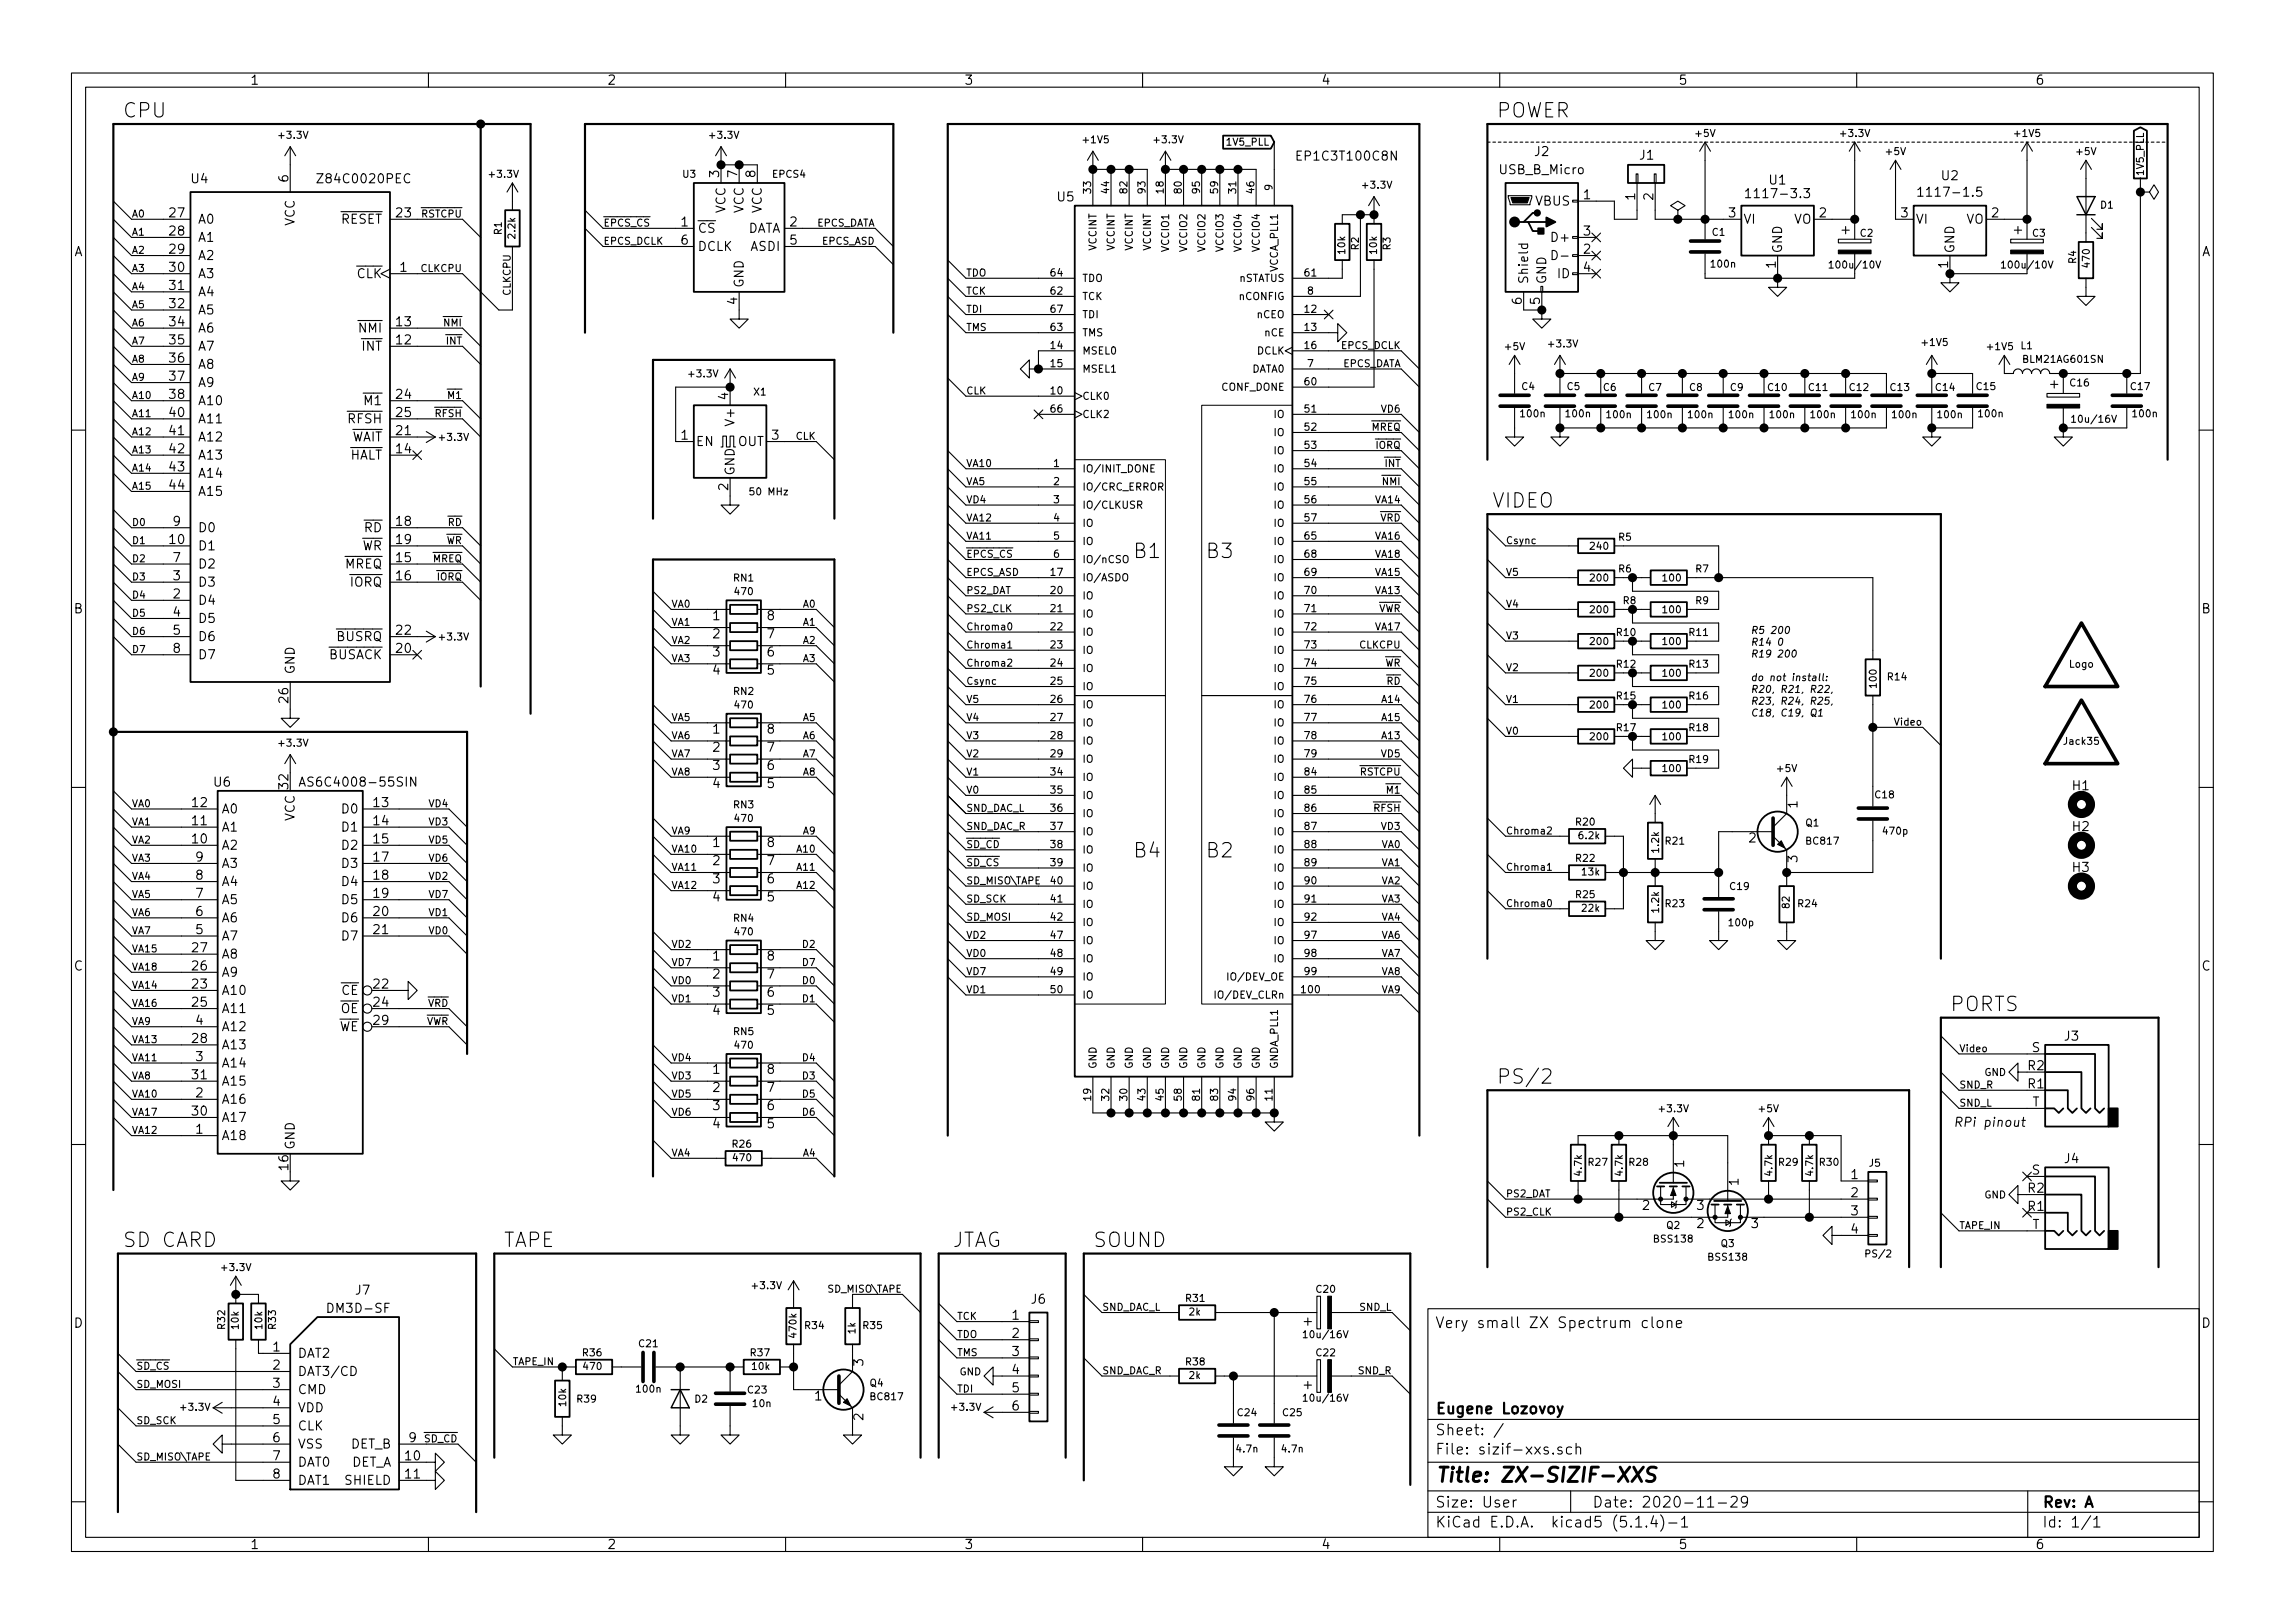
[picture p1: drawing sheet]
<svg xmlns="http://www.w3.org/2000/svg" width="320mm" height="227mm" viewBox="0 0 320 227" stroke-linecap="round" stroke-linejoin="round" font-family="sans-serif">
<defs><g id="words">
<g font-size="2.8">
<text x="17.1" y="16.5">CPU</text>
<text x="209.5" y="16.5">POWER</text>
<text x="208.9" y="71.1">VIDEO</text>
<text x="158.9" y="78.1">B1</text>
<text x="169" y="78.1">B3</text>
<text x="158.9" y="120.1">B4</text>
<text x="169" y="120.1">B2</text>
<text x="273" y="141.6">PORTS</text>
<text x="209.5" y="151.7">PS/2</text>
<text x="17.1" y="174.6">SD CARD</text>
<text x="70.5" y="174.6">TAPE</text>
<text x="133.3" y="174.6">JTAG</text>
<text x="153" y="174.6">SOUND</text>
<text x="200.9" y="207.5">Title: ZX-SIZIF-XXS</text>
</g>
<g font-size="2.1">
<text x="200.9" y="185.9">Very small ZX Spectrum clone</text>
<text x="200.9" y="197.9">Eugene Lozovoy</text>
<text x="200.9" y="203.6">File: sizif-xxs.sch</text>
<text x="200.9" y="200.9">Sheet: /</text>
<text x="200.9" y="213.8">KiCad E.D.A. kicad5 (5.1.4)-1</text>
<text x="200.9" y="211">Size: User</text>
<text x="222.9" y="211">Date: 2020-11-29</text>
<text x="285.9" y="211">Rev: A</text>
<text x="285.9" y="213.8">Id: 1/1</text>
</g>
<g font-size="1.8">
<text x="35" y="11.8">1</text>
<text x="85" y="11.8">2</text>
<text x="135" y="11.8">3</text>
<text x="185" y="11.8">4</text>
<text x="235" y="11.8">5</text>
<text x="285" y="11.8">6</text>
<text x="182" y="22.5">EP1C3T100C8N</text>
<text x="214.9" y="21.9">J2</text>
<text x="229.6" y="22.4">J1</text>
<text x="26.8" y="25.7">U4</text>
<text x="40.4" y="25.5" transform="rotate(-90 40.4 25.5)">6</text>
<text x="45.2" y="25.7">Z84C0020PEC</text>
<text x="100.7" y="24.8" transform="rotate(-90 100.7 24.8)">3</text>
<text x="101.6" y="29.9" transform="rotate(-90 101.6 29.9)">VCC</text>
<text x="103.3" y="24.8" transform="rotate(-90 103.3 24.8)">7</text>
<text x="104.1" y="29.9" transform="rotate(-90 104.1 29.9)">VCC</text>
<text x="105.8" y="24.8" transform="rotate(-90 105.8 24.8)">8</text>
<text x="106.7" y="29.9" transform="rotate(-90 106.7 29.9)">VCC</text>
<text x="148.1" y="28.2">U5</text>
<text x="210.1" y="24.4">USB_B_Micro</text>
<text x="215.1" y="28.8">VBUS</text>
<text x="221.8" y="27.9">1</text>
<text x="229" y="28" transform="rotate(-90 229 28)">1</text>
<text x="231.5" y="28" transform="rotate(-90 231.5 28)">2</text>
<text x="245.4" y="27.7">1117-3.3</text>
<text x="247.8" y="25.8">U1</text>
<text x="269.6" y="27.5">1117-1.5</text>
<text x="271.9" y="25.2">U2</text>
<text x="10.4" y="35.9">A</text>
<text x="23.8" y="30.4">27</text>
<text x="23.8" y="33">28</text>
<text x="23.8" y="35.5">29</text>
<text x="27.7" y="31.3">A0</text>
<text x="27.7" y="33.9">A1</text>
<text x="41.3" y="31.6" transform="rotate(-90 41.3 31.6)">VCC</text>
<text x="47.7" y="31.3">RESET</text>
<text x="55.5" y="30.4">23</text>
<text x="95.4" y="31.7">1</text>
<text x="95.4" y="34.3">6</text>
<text x="97.7" y="32.6">CS</text>
<text x="97.7" y="35.1">DCLK</text>
<text x="104.4" y="32.6">DATA</text>
<text x="105.1" y="35.1">ASDI</text>
<text x="110.6" y="31.7">2</text>
<text x="110.6" y="34.3">5</text>
<text x="217.7" y="33.9">D+</text>
<text x="221.8" y="35.5">2</text>
<text x="221.8" y="33">3</text>
<text x="242.1" y="30.4">3</text>
<text x="244.1" y="31.3">VI</text>
<text x="249.6" y="35.5" transform="rotate(-90 249.6 35.5)">GND</text>
<text x="251.2" y="31.3">VO</text>
<text x="254.8" y="30.4">2</text>
<text x="266.2" y="30.4">3</text>
<text x="268.2" y="31.3">VI</text>
<text x="273.7" y="35.5" transform="rotate(-90 273.7 35.5)">GND</text>
<text x="275.3" y="31.3">VO</text>
<text x="278.9" y="30.4">2</text>
<text x="308.3" y="35.9">A</text>
<text x="23.8" y="38.1">30</text>
<text x="23.8" y="40.6">31</text>
<text x="27.7" y="36.4">A2</text>
<text x="27.7" y="38.9">A3</text>
<text x="27.7" y="41.5">A4</text>
<text x="50" y="38.9">CLK</text>
<text x="56" y="38.1">1</text>
<text x="104.1" y="40.3" transform="rotate(-90 104.1 40.3)">GND</text>
<text x="214" y="39.8" transform="rotate(-90 214 39.8)">Shield</text>
<text x="216.5" y="39.8" transform="rotate(-90 216.5 39.8)">GND</text>
<text x="218.2" y="38.9">ID</text>
<text x="221.8" y="38.1">4</text>
<text x="248.7" y="37.5" transform="rotate(-90 248.7 37.5)">1</text>
<text x="272.8" y="37.5" transform="rotate(-90 272.8 37.5)">1</text>
<text x="23.8" y="43.1">32</text>
<text x="23.8" y="45.7">34</text>
<text x="27.7" y="44">A5</text>
<text x="27.7" y="46.6">A6</text>
<text x="50.3" y="46.6">NMI</text>
<text x="55.5" y="45.7">13</text>
<text x="103.3" y="42.6" transform="rotate(-90 103.3 42.6)">4</text>
<text x="213.1" y="42.6" transform="rotate(-90 213.1 42.6)">6</text>
<text x="215.6" y="42.6" transform="rotate(-90 215.6 42.6)">5</text>
<text x="23.8" y="48.2">35</text>
<text x="23.8" y="50.8">36</text>
<text x="23.8" y="53.3">37</text>
<text x="27.7" y="49.1">A7</text>
<text x="27.7" y="51.6">A8</text>
<text x="50.7" y="49.1">INT</text>
<text x="55.5" y="48.2">12</text>
<text x="23.8" y="55.8">38</text>
<text x="23.8" y="58.4">40</text>
<text x="27.7" y="54.2">A9</text>
<text x="27.7" y="56.7">A10</text>
<text x="27.7" y="59.3">A11</text>
<text x="48.8" y="59.3">RFSH</text>
<text x="51.1" y="56.7">M1</text>
<text x="55.5" y="55.8">24</text>
<text x="55.5" y="58.4">25</text>
<text x="102" y="55.9" transform="rotate(-90 102 55.9)">4</text>
<text x="102.9" y="59.2" transform="rotate(-90 102.9 59.2)">V+</text>
<text x="23.8" y="60.9">41</text>
<text x="23.8" y="63.5">42</text>
<text x="27.7" y="61.8">A12</text>
<text x="27.7" y="64.3">A13</text>
<text x="48.9" y="64.3">HALT</text>
<text x="49.1" y="61.8">WAIT</text>
<text x="55.5" y="63.5">14</text>
<text x="55.5" y="60.9">21</text>
<text x="95.4" y="61.6">1</text>
<text x="97.4" y="62.4">EN</text>
<text x="103.3" y="62.4">OUT</text>
<text x="108.1" y="61.6">3</text>
<text x="23.8" y="66">43</text>
<text x="23.8" y="68.5">44</text>
<text x="27.7" y="66.9">A14</text>
<text x="27.7" y="69.4">A15</text>
<text x="102" y="68.6" transform="rotate(-90 102 68.6)">2</text>
<text x="102.9" y="66.6" transform="rotate(-90 102.9 66.6)">GND</text>
<text x="23.8" y="76.2">10</text>
<text x="24.3" y="73.6">9</text>
<text x="27.7" y="77">D1</text>
<text x="27.7" y="74.5">D0</text>
<text x="50.6" y="77">WR</text>
<text x="51" y="74.5">RD</text>
<text x="55.5" y="73.6">18</text>
<text x="55.5" y="76.2">19</text>
<text x="24.3" y="83.8">2</text>
<text x="24.3" y="81.2">3</text>
<text x="24.3" y="78.7">7</text>
<text x="27.7" y="82.1">D3</text>
<text x="27.7" y="79.6">D2</text>
<text x="48.3" y="79.6">MREQ</text>
<text x="49.1" y="82.1">IORQ</text>
<text x="55.5" y="78.7">15</text>
<text x="55.5" y="81.2">16</text>
<text x="10.4" y="85.8">B</text>
<text x="24.3" y="86.3">4</text>
<text x="24.3" y="88.9">5</text>
<text x="27.7" y="84.7">D4</text>
<text x="27.7" y="87.2">D5</text>
<text x="27.7" y="89.7">D6</text>
<text x="47.2" y="89.7">BUSRQ</text>
<text x="55.5" y="88.9">22</text>
<text x="99.8" y="86.8">1</text>
<text x="99.8" y="89.4">2</text>
<text x="107.5" y="89.4">7</text>
<text x="107.5" y="86.8">8</text>
<text x="308.3" y="85.8">B</text>
<text x="24.3" y="91.4">8</text>
<text x="27.7" y="92.3">D7</text>
<text x="41.3" y="94.4" transform="rotate(-90 41.3 94.4)">GND</text>
<text x="46" y="92.3">BUSACK</text>
<text x="55.5" y="91.4">20</text>
<text x="99.8" y="91.9">3</text>
<text x="99.8" y="94.4">4</text>
<text x="107.5" y="94.4">5</text>
<text x="107.5" y="91.9">6</text>
<text x="40.4" y="98.3" transform="rotate(-90 40.4 98.3)">26</text>
<text x="99.8" y="102.7">1</text>
<text x="99.8" y="105.2">2</text>
<text x="99.8" y="107.8">3</text>
<text x="107.5" y="107.8">6</text>
<text x="107.5" y="105.2">7</text>
<text x="107.5" y="102.7">8</text>
<text x="27" y="113">12</text>
<text x="30" y="110.1">U6</text>
<text x="31" y="113.9">A0</text>
<text x="40.4" y="110.4" transform="rotate(-90 40.4 110.4)">32</text>
<text x="43.1" y="110.1">AS6C4008-55SIN</text>
<text x="48" y="113.9">D0</text>
<text x="52.4" y="113">13</text>
<text x="99.8" y="110.3">4</text>
<text x="107.5" y="110.3">5</text>
<text x="251.7" y="113.1" transform="rotate(-90 251.7 113.1)">1</text>
<text x="290.3" y="110.6">H1</text>
<text x="27" y="118.1">10</text>
<text x="27" y="115.5">11</text>
<text x="31" y="119">A2</text>
<text x="31" y="116.4">A1</text>
<text x="41.3" y="114.9" transform="rotate(-90 41.3 114.9)">VCC</text>
<text x="48" y="116.4">D1</text>
<text x="48" y="119">D2</text>
<text x="52.4" y="115.5">14</text>
<text x="52.4" y="118.1">15</text>
<text x="99.8" y="118.6">1</text>
<text x="107.5" y="118.6">8</text>
<text x="244.9" y="117.9">2</text>
<text x="290.3" y="116.3">H2</text>
<text x="27.5" y="125.7">7</text>
<text x="27.5" y="123.2">8</text>
<text x="27.5" y="120.6">9</text>
<text x="31" y="124">A4</text>
<text x="31" y="121.5">A3</text>
<text x="48" y="121.5">D3</text>
<text x="48" y="124">D4</text>
<text x="52.4" y="120.6">17</text>
<text x="52.4" y="123.2">18</text>
<text x="52.4" y="125.7">19</text>
<text x="99.8" y="121.1">2</text>
<text x="99.8" y="123.7">3</text>
<text x="107.5" y="123.7">6</text>
<text x="107.5" y="121.1">7</text>
<text x="251.7" y="120.7" transform="rotate(-90 251.7 120.7)">3</text>
<text x="290.3" y="122.1">H3</text>
<text x="27.5" y="130.8">5</text>
<text x="27.5" y="128.2">6</text>
<text x="31" y="131.7">A7</text>
<text x="31" y="129.1">A6</text>
<text x="31" y="126.6">A5</text>
<text x="48" y="126.6">D5</text>
<text x="48" y="129.1">D6</text>
<text x="48" y="131.7">D7</text>
<text x="52.4" y="128.2">20</text>
<text x="52.4" y="130.8">21</text>
<text x="99.8" y="126.2">4</text>
<text x="107.5" y="126.2">5</text>
<text x="10.4" y="135.9">C</text>
<text x="27" y="135.9">26</text>
<text x="27" y="133.3">27</text>
<text x="31" y="136.7">A9</text>
<text x="31" y="134.2">A8</text>
<text x="99.8" y="134.5">1</text>
<text x="99.8" y="137">2</text>
<text x="107.5" y="137">7</text>
<text x="107.5" y="134.5">8</text>
<text x="308.3" y="135.9">C</text>
<text x="27" y="138.4">23</text>
<text x="27" y="140.9">25</text>
<text x="27.5" y="143.5">4</text>
<text x="31" y="139.3">A10</text>
<text x="31" y="141.8">A11</text>
<text x="47.7" y="141.8">OE</text>
<text x="47.8" y="139.3">CE</text>
<text x="52.4" y="138.4">22</text>
<text x="52.4" y="140.9">24</text>
<text x="52.4" y="143.5">29</text>
<text x="99.8" y="139.5">3</text>
<text x="99.8" y="142.1">4</text>
<text x="107.5" y="142.1">5</text>
<text x="107.5" y="139.5">6</text>
<text x="27" y="146">28</text>
<text x="27.5" y="148.6">3</text>
<text x="31" y="146.9">A13</text>
<text x="31" y="149.4">A14</text>
<text x="31" y="144.4">A12</text>
<text x="47.4" y="144.4">WE</text>
<text x="284" y="149.8">R2</text>
<text x="284.5" y="147.3">S</text>
<text x="289.1" y="145.7">J3</text>
<text x="27" y="151.1">31</text>
<text x="27.5" y="153.6">2</text>
<text x="31" y="154.5">A16</text>
<text x="31" y="152">A15</text>
<text x="99.8" y="150.3">1</text>
<text x="99.8" y="152.9">2</text>
<text x="99.8" y="155.4">3</text>
<text x="107.5" y="155.4">6</text>
<text x="107.5" y="152.9">7</text>
<text x="107.5" y="150.3">8</text>
<text x="284" y="152.4">R1</text>
<text x="284.6" y="154.9">T</text>
<text x="27" y="156.2">30</text>
<text x="27.5" y="158.7">1</text>
<text x="31" y="159.6">A18</text>
<text x="31" y="157.1">A17</text>
<text x="41.3" y="161" transform="rotate(-90 41.3 161)">GND</text>
<text x="99.8" y="157.9">4</text>
<text x="107.5" y="157.9">5</text>
<text x="274.3" y="157.7">RPi pinout</text>
<text x="40.4" y="163.7" transform="rotate(-90 40.4 163.7)">16</text>
<text x="235.8" y="163.4" transform="rotate(-90 235.8 163.4)">1</text>
<text x="243.5" y="165.9" transform="rotate(-90 243.5 165.9)">1</text>
<text x="259.2" y="165.1">1</text>
<text x="259.2" y="167.6">2</text>
<text x="284" y="167">R2</text>
<text x="284.5" y="164.4">S</text>
<text x="289.1" y="162.8">J4</text>
<text x="230" y="169.4">2</text>
<text x="237.6" y="171.9">2</text>
<text x="237.6" y="169.4">3</text>
<text x="245.3" y="171.9">3</text>
<text x="259.2" y="170.1">3</text>
<text x="259.2" y="172.7">4</text>
<text x="284" y="169.5">R1</text>
<text x="284.6" y="172">T</text>
<text x="10.4" y="185.8">D</text>
<text x="46.3" y="183.8">DM3D-SF</text>
<text x="49.8" y="181.2">J7</text>
<text x="141.8" y="184.7">1</text>
<text x="144.4" y="182.5">J6</text>
<text x="308.3" y="185.8">D</text>
<text x="38.3" y="189.2">1</text>
<text x="38.3" y="191.7">2</text>
<text x="41.7" y="190.1">DAT2</text>
<text x="120.9" y="191.2" transform="rotate(-90 120.9 191.2)">3</text>
<text x="141.8" y="187.3">2</text>
<text x="141.8" y="189.8">3</text>
<text x="38.3" y="194.3">3</text>
<text x="38.3" y="196.8">4</text>
<text x="41.7" y="192.6">DAT3/CD</text>
<text x="41.7" y="195.2">CMD</text>
<text x="41.7" y="197.7">VDD</text>
<text x="114.1" y="196">1</text>
<text x="141.8" y="192.4">4</text>
<text x="141.8" y="194.9">5</text>
<text x="141.8" y="197.4">6</text>
<text x="38.3" y="199.4">5</text>
<text x="38.3" y="201.9">6</text>
<text x="41.7" y="200.2">CLK</text>
<text x="41.7" y="202.8">VSS</text>
<text x="49.1" y="202.8">DET_B</text>
<text x="57.3" y="201.9">9</text>
<text x="120.9" y="198.8" transform="rotate(-90 120.9 198.8)">2</text>
<text x="38.3" y="204.4">7</text>
<text x="38.3" y="207">8</text>
<text x="41.7" y="205.3">DAT0</text>
<text x="41.7" y="207.9">DAT1</text>
<text x="48.4" y="207.9">SHIELD</text>
<text x="49.1" y="205.3">DET_A</text>
<text x="56.8" y="204.4">10</text>
<text x="56.8" y="207">11</text>
<text x="35" y="216.8">1</text>
<text x="85" y="216.8">2</text>
<text x="135" y="216.8">3</text>
<text x="185" y="216.8">4</text>
<text x="235" y="216.8">5</text>
<text x="285" y="216.8">6</text>
</g>
<g font-size="1.4">
<text x="39.2" y="19.4">+3.3V</text>
<text x="99.5" y="19.4">+3.3V</text>
<text x="151.8" y="20.1">+1V5</text>
<text x="161.8" y="20.1">+3.3V</text>
<text x="172" y="20.4">1V5_PLL</text>
<text x="237.5" y="19.2">+5V</text>
<text x="257.9" y="19.2">+3.3V</text>
<text x="264.2" y="21.7">+5V</text>
<text x="282.2" y="19.2">+1V5</text>
<text x="290.9" y="21.7">+5V</text>
<text x="68.7" y="24.9">+3.3V</text>
<text x="95.7" y="24.9">U3</text>
<text x="108.2" y="24.9">EPCS4</text>
<text x="152.8" y="27" transform="rotate(-90 152.8 27)">33</text>
<text x="155.3" y="27" transform="rotate(-90 155.3 27)">44</text>
<text x="157.9" y="27" transform="rotate(-90 157.9 27)">82</text>
<text x="160.4" y="27" transform="rotate(-90 160.4 27)">93</text>
<text x="162.9" y="27" transform="rotate(-90 162.9 27)">18</text>
<text x="165.5" y="27" transform="rotate(-90 165.5 27)">80</text>
<text x="168" y="27" transform="rotate(-90 168 27)">95</text>
<text x="170.6" y="27" transform="rotate(-90 170.6 27)">59</text>
<text x="173.1" y="27" transform="rotate(-90 173.1 27)">31</text>
<text x="175.6" y="27" transform="rotate(-90 175.6 27)">46</text>
<text x="178.2" y="26.6" transform="rotate(-90 178.2 26.6)">9</text>
<text x="191" y="26.4">+3.3V</text>
<text x="294.2" y="29.2">D1</text>
<text x="300.2" y="24.7" transform="rotate(-90 300.2 24.7)">1V5_PLL</text>
<text x="18.4" y="30.4">A0</text>
<text x="18.4" y="33">A1</text>
<text x="18.4" y="35.5">A2</text>
<text x="59.1" y="30.4">RSTCPU</text>
<text x="70.3" y="32.8" transform="rotate(-90 70.3 32.8)">R1</text>
<text x="72.2" y="33.3" transform="rotate(-90 72.2 33.3)">2.2k</text>
<text x="84.5" y="34.3">EPCS_DCLK</text>
<text x="84.5" y="31.7">EPCS_CS</text>
<text x="114.2" y="31.7">EPCS_DATA</text>
<text x="115.1" y="34.3">EPCS_ASD</text>
<text x="153.5" y="35.1" transform="rotate(-90 153.5 35.1)">VCCINT</text>
<text x="156.1" y="35.1" transform="rotate(-90 156.1 35.1)">VCCINT</text>
<text x="158.6" y="35.1" transform="rotate(-90 158.6 35.1)">VCCINT</text>
<text x="161.2" y="35.1" transform="rotate(-90 161.2 35.1)">VCCINT</text>
<text x="163.7" y="35.1" transform="rotate(-90 163.7 35.1)">VCCIO1</text>
<text x="166.2" y="35.1" transform="rotate(-90 166.2 35.1)">VCCIO2</text>
<text x="168.8" y="35.1" transform="rotate(-90 168.8 35.1)">VCCIO2</text>
<text x="171.3" y="35.1" transform="rotate(-90 171.3 35.1)">VCCIO3</text>
<text x="173.9" y="35.1" transform="rotate(-90 173.9 35.1)">VCCIO4</text>
<text x="176.4" y="35.1" transform="rotate(-90 176.4 35.1)">VCCIO4</text>
<text x="188.4" y="35.5" transform="rotate(-90 188.4 35.5)">10k</text>
<text x="190.3" y="35" transform="rotate(-90 190.3 35)">R2</text>
<text x="192.8" y="35.5" transform="rotate(-90 192.8 35.5)">10k</text>
<text x="194.7" y="35" transform="rotate(-90 194.7 35)">R3</text>
<text x="239.8" y="33">C1</text>
<text x="260.5" y="33.1">C2</text>
<text x="284.7" y="33.1">C3</text>
<text x="18.4" y="40.6">A4</text>
<text x="18.4" y="38.1">A3</text>
<text x="59" y="38.1">CLKCPU</text>
<text x="71.5" y="41.5" transform="rotate(-90 71.5 41.5)">CLKCPU</text>
<text x="135.3" y="38.7">TDO</text>
<text x="135.3" y="41.2">TCK</text>
<text x="147.2" y="41.2">62</text>
<text x="147.2" y="38.7">64</text>
<text x="151.5" y="42">TCK</text>
<text x="151.5" y="39.5">TDO</text>
<text x="173.4" y="39.5">nSTATUS</text>
<text x="173.6" y="42">nCONFIG</text>
<text x="178.9" y="38.1" transform="rotate(-90 178.9 38.1)">VCCA_PLL1</text>
<text x="182.7" y="38.7">61</text>
<text x="183.1" y="41.2">8</text>
<text x="239.7" y="37.5">100n</text>
<text x="256.7" y="37.6">100u/10V</text>
<text x="280.8" y="37.6">100u/10V</text>
<text x="290.7" y="36.9" transform="rotate(-90 290.7 36.9)">R4</text>
<text x="292.6" y="37.3" transform="rotate(-90 292.6 37.3)">470</text>
<text x="18.4" y="43.1">A5</text>
<text x="18.4" y="45.7">A6</text>
<text x="62.2" y="45.7">NMI</text>
<text x="135.3" y="43.8">TDI</text>
<text x="135.3" y="46.3">TMS</text>
<text x="147.2" y="46.3">63</text>
<text x="147.2" y="43.8">67</text>
<text x="151.5" y="47.1">TMS</text>
<text x="151.5" y="44.5">TDI</text>
<text x="176" y="44.5">nCEO</text>
<text x="177.1" y="47.1">nCE</text>
<text x="182.7" y="43.8">12</text>
<text x="182.7" y="46.3">13</text>
<text x="18.4" y="48.2">A7</text>
<text x="18.4" y="50.8">A8</text>
<text x="18.4" y="53.3">A9</text>
<text x="62.5" y="48.2">INT</text>
<text x="96.6" y="52.8">+3.3V</text>
<text x="147.2" y="48.9">14</text>
<text x="147.2" y="51.4">15</text>
<text x="151.5" y="49.6">MSEL0</text>
<text x="151.5" y="52.2">MSEL1</text>
<text x="175.2" y="52.2">DATA0</text>
<text x="176" y="49.6">DCLK</text>
<text x="182.7" y="48.9">16</text>
<text x="182.7" y="53.9">60</text>
<text x="183.1" y="51.4">7</text>
<text x="187.9" y="51.4">EPCS_DATA</text>
<text x="187.9" y="48.9">EPCS_DCLK</text>
<text x="210.8" y="49">+5V</text>
<text x="217" y="48.6">+3.3V</text>
<text x="269.3" y="48.4">+1V5</text>
<text x="278.4" y="49">+1V5</text>
<text x="283" y="48.9">L1</text>
<text x="283.5" y="50.8">BLM21AG601SN</text>
<text x="18.4" y="55.8">A10</text>
<text x="18.4" y="58.4">A11</text>
<text x="61" y="58.4">RFSH</text>
<text x="62.9" y="55.8">M1</text>
<text x="105.6" y="55.4">X1</text>
<text x="135.3" y="55.2">CLK</text>
<text x="147.2" y="55.2">10</text>
<text x="147.2" y="57.7">66</text>
<text x="151.5" y="56">CLK0</text>
<text x="151.5" y="58.5">CLK2</text>
<text x="171.1" y="54.7">CONF_DONE</text>
<text x="178.5" y="58.5">IO</text>
<text x="182.7" y="57.7">51</text>
<text x="193.5" y="57.7">VD6</text>
<text x="213" y="58.4">100n</text>
<text x="213.1" y="54.6">C4</text>
<text x="219.4" y="58.4">100n</text>
<text x="219.5" y="54.6">C5</text>
<text x="224.6" y="54.7">C6</text>
<text x="225.1" y="58.5">100n</text>
<text x="230.8" y="58.5">100n</text>
<text x="230.9" y="54.7">C7</text>
<text x="236.5" y="58.5">100n</text>
<text x="236.6" y="54.7">C8</text>
<text x="242.2" y="58.5">100n</text>
<text x="242.3" y="54.7">C9</text>
<text x="247.6" y="54.7">C10</text>
<text x="248" y="58.5">100n</text>
<text x="253.3" y="54.7">C11</text>
<text x="253.7" y="58.5">100n</text>
<text x="259.1" y="54.7">C12</text>
<text x="259.4" y="58.5">100n</text>
<text x="264.8" y="54.7">C13</text>
<text x="265.1" y="58.5">100n</text>
<text x="271.1" y="54.7">C14</text>
<text x="271.4" y="58.5">100n</text>
<text x="276.8" y="54.6">C15</text>
<text x="277.2" y="58.4">100n</text>
<text x="289.9" y="54.1">C16</text>
<text x="290.6" y="59.2">10u/16V</text>
<text x="298.4" y="54.6">C17</text>
<text x="298.8" y="58.4">100n</text>
<text x="18.4" y="60.9">A12</text>
<text x="18.4" y="63.5">A13</text>
<text x="61.7" y="61.7">+3.3V</text>
<text x="111.5" y="61.6">CLK</text>
<text x="135.3" y="65.4">VA10</text>
<text x="147.6" y="65.4">1</text>
<text x="178.5" y="61">IO</text>
<text x="178.5" y="63.6">IO</text>
<text x="182.7" y="60.3">52</text>
<text x="182.7" y="62.8">53</text>
<text x="182.7" y="65.4">54</text>
<text x="192.1" y="60.3">MREQ</text>
<text x="192.7" y="62.8">IORQ</text>
<text x="194" y="65.4">INT</text>
<text x="18.4" y="68.5">A15</text>
<text x="18.4" y="66">A14</text>
<text x="105.3" y="69.3">50 MHz</text>
<text x="135.3" y="67.9">VA5</text>
<text x="135.3" y="70.4">VD4</text>
<text x="147.6" y="67.9">2</text>
<text x="147.6" y="70.4">3</text>
<text x="151.5" y="66.1">IO/INIT_DONE</text>
<text x="151.5" y="68.7">IO/CRC_ERROR</text>
<text x="151.5" y="71.2">IO/CLKUSR</text>
<text x="178.5" y="66.1">IO</text>
<text x="178.5" y="68.7">IO</text>
<text x="178.5" y="71.2">IO</text>
<text x="182.7" y="67.9">55</text>
<text x="182.7" y="70.4">56</text>
<text x="192.8" y="70.4">VA14</text>
<text x="193.7" y="67.9">NMI</text>
<text x="18.4" y="73.6">D0</text>
<text x="18.4" y="76.2">D1</text>
<text x="62.5" y="76.2">WR</text>
<text x="62.8" y="73.6">RD</text>
<text x="135.3" y="75.5">VA11</text>
<text x="135.3" y="73">VA12</text>
<text x="147.6" y="73">4</text>
<text x="147.6" y="75.5">5</text>
<text x="151.5" y="73.7">IO</text>
<text x="151.5" y="76.3">IO</text>
<text x="178.5" y="73.7">IO</text>
<text x="178.5" y="76.3">IO</text>
<text x="182.7" y="73">57</text>
<text x="182.7" y="75.5">65</text>
<text x="192.8" y="75.5">VA16</text>
<text x="193.3" y="73">VRD</text>
<text x="210.8" y="76.2">Csync</text>
<text x="222.8" y="76.9">240</text>
<text x="226.7" y="75.7">R5</text>
<text x="18.4" y="78.7">D2</text>
<text x="18.4" y="81.2">D3</text>
<text x="18.4" y="83.8">D4</text>
<text x="60.6" y="78.7">MREQ</text>
<text x="61.2" y="81.2">IORQ</text>
<text x="102.8" y="81.4">RN1</text>
<text x="103" y="83.3">470</text>
<text x="135.3" y="83.1">PS2_DAT</text>
<text x="135.3" y="78.1">EPCS_CS</text>
<text x="135.3" y="80.6">EPCS_ASD</text>
<text x="147.2" y="80.6">17</text>
<text x="147.2" y="83.1">20</text>
<text x="147.6" y="78.1">6</text>
<text x="151.5" y="81.4">IO/ASDO</text>
<text x="151.5" y="83.9">IO</text>
<text x="151.5" y="78.8">IO/nCSO</text>
<text x="178.5" y="78.8">IO</text>
<text x="178.5" y="81.4">IO</text>
<text x="178.5" y="83.9">IO</text>
<text x="182.7" y="78.1">68</text>
<text x="182.7" y="80.6">69</text>
<text x="182.7" y="83.1">70</text>
<text x="192.8" y="80.6">VA15</text>
<text x="192.8" y="83.1">VA13</text>
<text x="192.8" y="78.1">VA18</text>
<text x="210.8" y="80.6">V5</text>
<text x="222.8" y="81.4">200</text>
<text x="226.7" y="80.1">R6</text>
<text x="232.9" y="81.4">100</text>
<text x="237.5" y="80.1">R7</text>
<text x="18.4" y="86.3">D5</text>
<text x="18.4" y="88.9">D6</text>
<text x="61.7" y="89.6">+3.3V</text>
<text x="94" y="87.6">VA1</text>
<text x="94" y="85.1">VA0</text>
<text x="112.5" y="85.1">A0</text>
<text x="112.5" y="87.6">A1</text>
<text x="135.3" y="88.2">Chroma0</text>
<text x="135.3" y="85.7">PS2_CLK</text>
<text x="147.2" y="85.7">21</text>
<text x="147.2" y="88.2">22</text>
<text x="151.5" y="86.4">IO</text>
<text x="151.5" y="89">IO</text>
<text x="178.5" y="86.4">IO</text>
<text x="178.5" y="89">IO</text>
<text x="182.7" y="85.7">71</text>
<text x="182.7" y="88.2">72</text>
<text x="192.8" y="88.2">VA17</text>
<text x="193" y="85.7">VWR</text>
<text x="210.8" y="89.5">V3</text>
<text x="210.8" y="85.1">V4</text>
<text x="222.8" y="85.8">200</text>
<text x="226.4" y="89">R10</text>
<text x="227.3" y="84.6">R8</text>
<text x="232.9" y="85.8">100</text>
<text x="236.6" y="89">R11</text>
<text x="237.5" y="84.6">R9</text>
<text x="245.1" y="88.7">R5 200</text>
<text x="18.4" y="91.4">D7</text>
<text x="94" y="90.1">VA2</text>
<text x="94" y="92.7">VA3</text>
<text x="112.5" y="92.7">A3</text>
<text x="112.5" y="90.1">A2</text>
<text x="135.3" y="95.8">Csync</text>
<text x="135.3" y="90.8">Chroma1</text>
<text x="135.3" y="93.3">Chroma2</text>
<text x="147.2" y="90.8">23</text>
<text x="147.2" y="93.3">24</text>
<text x="147.2" y="95.8">25</text>
<text x="151.5" y="91.5">IO</text>
<text x="151.5" y="94.1">IO</text>
<text x="178.5" y="91.5">IO</text>
<text x="178.5" y="94.1">IO</text>
<text x="182.7" y="90.8">73</text>
<text x="182.7" y="93.3">74</text>
<text x="182.7" y="95.8">75</text>
<text x="190.5" y="90.8">CLKCPU</text>
<text x="193.9" y="93.3">WR</text>
<text x="194.2" y="95.8">RD</text>
<text x="210.8" y="93.9">V2</text>
<text x="222.8" y="90.3">200</text>
<text x="222.8" y="94.7">200</text>
<text x="226.4" y="93.5">R12</text>
<text x="232.9" y="94.7">100</text>
<text x="232.9" y="90.3">100</text>
<text x="236.6" y="93.5">R13</text>
<text x="245.1" y="90.4">R14 0</text>
<text x="245.1" y="92">R19 200</text>
<text x="245.1" y="95.3">do not install:</text>
<text x="264.4" y="95.2">R14</text>
<text x="289.8" y="93.5">Logo</text>
<text x="94" y="100.9">VA5</text>
<text x="102.8" y="97.3">RN2</text>
<text x="103" y="99.2">470</text>
<text x="112.5" y="100.9">A5</text>
<text x="135.3" y="100.9">V4</text>
<text x="135.3" y="98.4">V5</text>
<text x="147.2" y="98.4">26</text>
<text x="147.2" y="100.9">27</text>
<text x="151.5" y="96.6">IO</text>
<text x="151.5" y="99.1">IO</text>
<text x="151.5" y="101.7">IO</text>
<text x="178.5" y="96.6">IO</text>
<text x="178.5" y="99.1">IO</text>
<text x="178.5" y="101.7">IO</text>
<text x="182.7" y="98.4">76</text>
<text x="182.7" y="100.9">77</text>
<text x="193.7" y="100.9">A15</text>
<text x="193.7" y="98.4">A14</text>
<text x="210.8" y="98.4">V1</text>
<text x="222.8" y="99.2">200</text>
<text x="226.4" y="97.9">R15</text>
<text x="232.9" y="99.2">100</text>
<text x="236.6" y="97.9">R16</text>
<text x="245.1" y="97">R20, R21, R22,</text>
<text x="245.1" y="98.6">R23, R24, R25,</text>
<text x="245.1" y="100.3">C18, C19, Q1</text>
<text x="262.8" y="96.2" transform="rotate(-90 262.8 96.2)">100</text>
<text x="265.5" y="101.6">Video</text>
<text x="39.2" y="104.5">+3.3V</text>
<text x="94" y="103.5">VA6</text>
<text x="94" y="106">VA7</text>
<text x="112.5" y="106">A7</text>
<text x="112.5" y="103.5">A6</text>
<text x="135.3" y="106">V2</text>
<text x="135.3" y="103.5">V3</text>
<text x="147.2" y="103.5">28</text>
<text x="147.2" y="106">29</text>
<text x="151.5" y="104.2">IO</text>
<text x="151.5" y="106.8">IO</text>
<text x="178.5" y="104.2">IO</text>
<text x="178.5" y="106.8">IO</text>
<text x="182.7" y="103.5">78</text>
<text x="182.7" y="106">79</text>
<text x="193.5" y="106">VD5</text>
<text x="193.7" y="103.5">A13</text>
<text x="210.8" y="102.8">V0</text>
<text x="222.8" y="103.6">200</text>
<text x="226.4" y="102.3">R17</text>
<text x="232.9" y="103.6">100</text>
<text x="236.6" y="106.8">R19</text>
<text x="236.6" y="102.3">R18</text>
<text x="289.2" y="104.3">Jack35</text>
<text x="18.4" y="113">VA0</text>
<text x="60.2" y="113">VD4</text>
<text x="94" y="108.5">VA8</text>
<text x="102.8" y="113.1">RN3</text>
<text x="112.5" y="108.5">A8</text>
<text x="135.3" y="108.5">V1</text>
<text x="135.3" y="111.1">V0</text>
<text x="135.3" y="113.6">SND_DAC_L</text>
<text x="147.2" y="108.5">34</text>
<text x="147.2" y="111.1">35</text>
<text x="147.2" y="113.6">36</text>
<text x="151.5" y="109.3">IO</text>
<text x="151.5" y="111.8">IO</text>
<text x="178.5" y="109.3">IO</text>
<text x="178.5" y="111.8">IO</text>
<text x="182.7" y="108.5">84</text>
<text x="182.7" y="111.1">85</text>
<text x="182.7" y="113.6">86</text>
<text x="190.6" y="108.5">RSTCPU</text>
<text x="192.5" y="113.6">RFSH</text>
<text x="194.3" y="111.1">M1</text>
<text x="232.9" y="108.1">100</text>
<text x="248.9" y="108.1">+5V</text>
<text x="262.6" y="111.7">C18</text>
<text x="18.4" y="115.5">VA1</text>
<text x="18.4" y="118.1">VA2</text>
<text x="60.2" y="115.5">VD3</text>
<text x="60.2" y="118.1">VD5</text>
<text x="94" y="119.3">VA10</text>
<text x="94" y="116.8">VA9</text>
<text x="103" y="115">470</text>
<text x="111.8" y="119.3">A10</text>
<text x="112.5" y="116.8">A9</text>
<text x="135.3" y="118.7">SD_CD</text>
<text x="135.3" y="116.2">SND_DAC_R</text>
<text x="147.2" y="116.2">37</text>
<text x="147.2" y="118.7">38</text>
<text x="151.5" y="114.4">IO</text>
<text x="151.5" y="116.9">IO</text>
<text x="151.5" y="119.5">IO</text>
<text x="178.5" y="114.4">IO</text>
<text x="178.5" y="116.9">IO</text>
<text x="178.5" y="119.5">IO</text>
<text x="182.7" y="116.2">87</text>
<text x="182.7" y="118.7">88</text>
<text x="193.5" y="118.7">VA0</text>
<text x="193.5" y="116.2">VD3</text>
<text x="210.8" y="116.8">Chroma2</text>
<text x="220.7" y="115.6">R20</text>
<text x="221.2" y="117.5">6.2k</text>
<text x="232.3" y="119.3" transform="rotate(-90 232.3 119.3)">1.2k</text>
<text x="233.3" y="118.2">R21</text>
<text x="252.9" y="115.7">Q1</text>
<text x="253.1" y="118.2">BC817</text>
<text x="263.8" y="116.8">470p</text>
<text x="18.4" y="120.6">VA3</text>
<text x="18.4" y="125.7">VA5</text>
<text x="18.4" y="123.2">VA4</text>
<text x="60.2" y="123.2">VD2</text>
<text x="60.2" y="120.6">VD6</text>
<text x="60.2" y="125.7">VD7</text>
<text x="94" y="121.9">VA11</text>
<text x="94" y="124.4">VA12</text>
<text x="111.8" y="121.9">A11</text>
<text x="111.8" y="124.4">A12</text>
<text x="135.3" y="123.8">SD_MISO\TAPE</text>
<text x="135.3" y="121.2">SD_CS</text>
<text x="147.2" y="121.2">39</text>
<text x="147.2" y="123.8">40</text>
<text x="151.5" y="122">IO</text>
<text x="151.5" y="124.5">IO</text>
<text x="178.5" y="122">IO</text>
<text x="178.5" y="124.5">IO</text>
<text x="182.7" y="121.2">89</text>
<text x="182.7" y="123.8">90</text>
<text x="193.5" y="121.2">VA1</text>
<text x="193.5" y="123.8">VA2</text>
<text x="210.8" y="121.9">Chroma1</text>
<text x="220.7" y="125.7">R25</text>
<text x="220.7" y="120.6">R22</text>
<text x="221.6" y="122.5">13k</text>
<text x="242.3" y="124.6">C19</text>
<text x="18.4" y="130.8">VA7</text>
<text x="18.4" y="128.2">VA6</text>
<text x="60.2" y="130.8">VD0</text>
<text x="60.2" y="128.2">VD1</text>
<text x="102.8" y="129">RN4</text>
<text x="103" y="130.9">470</text>
<text x="135.3" y="131.4">VD2</text>
<text x="135.3" y="126.3">SD_SCK</text>
<text x="135.3" y="128.9">SD_MOSI</text>
<text x="147.2" y="126.3">41</text>
<text x="147.2" y="128.9">42</text>
<text x="147.2" y="131.4">47</text>
<text x="151.5" y="127.1">IO</text>
<text x="151.5" y="129.6">IO</text>
<text x="178.5" y="127.1">IO</text>
<text x="178.5" y="129.6">IO</text>
<text x="182.7" y="126.3">91</text>
<text x="182.7" y="128.9">92</text>
<text x="182.7" y="131.4">97</text>
<text x="193.5" y="131.4">VA6</text>
<text x="193.5" y="128.9">VA4</text>
<text x="193.5" y="126.3">VA3</text>
<text x="210.8" y="127">Chroma0</text>
<text x="221.6" y="127.6">22k</text>
<text x="232.3" y="127.7" transform="rotate(-90 232.3 127.7)">1.2k</text>
<text x="233.3" y="127">R23</text>
<text x="242.2" y="129.7">100p</text>
<text x="250.6" y="127.1" transform="rotate(-90 250.6 127.1)">82</text>
<text x="251.8" y="127">R24</text>
<text x="18.4" y="135.9">VA18</text>
<text x="18.4" y="133.3">VA15</text>
<text x="94" y="137.8">VD0</text>
<text x="94" y="135.2">VD7</text>
<text x="94" y="132.7">VD2</text>
<text x="112.5" y="132.7">D2</text>
<text x="112.5" y="135.2">D7</text>
<text x="112.5" y="137.8">D0</text>
<text x="135.3" y="136.5">VD7</text>
<text x="135.3" y="133.9">VD0</text>
<text x="147.2" y="133.9">48</text>
<text x="147.2" y="136.5">49</text>
<text x="151.5" y="132.2">IO</text>
<text x="151.5" y="134.7">IO</text>
<text x="151.5" y="137.2">IO</text>
<text x="172.3" y="137.2">IO/DEV_OE</text>
<text x="178.5" y="132.2">IO</text>
<text x="178.5" y="134.7">IO</text>
<text x="182.7" y="133.9">98</text>
<text x="182.7" y="136.5">99</text>
<text x="193.5" y="136.5">VA8</text>
<text x="193.5" y="133.9">VA7</text>
<text x="18.4" y="138.4">VA14</text>
<text x="18.4" y="140.9">VA16</text>
<text x="18.4" y="143.5">VA9</text>
<text x="59.6" y="143.5">VWR</text>
<text x="59.9" y="140.9">VRD</text>
<text x="94" y="140.3">VD1</text>
<text x="112.5" y="140.3">D1</text>
<text x="135.3" y="139">VD1</text>
<text x="147.2" y="139">50</text>
<text x="151.5" y="139.8">IO</text>
<text x="170.6" y="139.8">IO/DEV_CLRn</text>
<text x="182.3" y="139">100</text>
<text x="193.5" y="139">VA9</text>
<text x="18.4" y="146">VA13</text>
<text x="18.4" y="148.6">VA11</text>
<text x="94" y="148.6">VD4</text>
<text x="102.8" y="144.9">RN5</text>
<text x="103" y="146.8">470</text>
<text x="112.5" y="148.6">D4</text>
<text x="153.5" y="149.7" transform="rotate(-90 153.5 149.7)">GND</text>
<text x="156.1" y="149.7" transform="rotate(-90 156.1 149.7)">GND</text>
<text x="158.6" y="149.7" transform="rotate(-90 158.6 149.7)">GND</text>
<text x="161.2" y="149.7" transform="rotate(-90 161.2 149.7)">GND</text>
<text x="163.7" y="149.7" transform="rotate(-90 163.7 149.7)">GND</text>
<text x="166.2" y="149.7" transform="rotate(-90 166.2 149.7)">GND</text>
<text x="168.8" y="149.7" transform="rotate(-90 168.8 149.7)">GND</text>
<text x="171.3" y="149.7" transform="rotate(-90 171.3 149.7)">GND</text>
<text x="173.9" y="149.7" transform="rotate(-90 173.9 149.7)">GND</text>
<text x="176.4" y="149.7" transform="rotate(-90 176.4 149.7)">GND</text>
<text x="178.9" y="149.7" transform="rotate(-90 178.9 149.7)">GNDA_PLL1</text>
<text x="274.3" y="147.3">Video</text>
<text x="18.4" y="153.6">VA10</text>
<text x="18.4" y="151.1">VA8</text>
<text x="94" y="151.1">VD3</text>
<text x="94" y="153.6">VD5</text>
<text x="112.5" y="151.1">D3</text>
<text x="112.5" y="153.6">D5</text>
<text x="152.8" y="154" transform="rotate(-90 152.8 154)">19</text>
<text x="155.3" y="154" transform="rotate(-90 155.3 154)">32</text>
<text x="157.9" y="154" transform="rotate(-90 157.9 154)">30</text>
<text x="160.4" y="154" transform="rotate(-90 160.4 154)">43</text>
<text x="162.9" y="154" transform="rotate(-90 162.9 154)">45</text>
<text x="165.5" y="154" transform="rotate(-90 165.5 154)">58</text>
<text x="168" y="154" transform="rotate(-90 168 154)">81</text>
<text x="170.6" y="154" transform="rotate(-90 170.6 154)">83</text>
<text x="173.1" y="154" transform="rotate(-90 173.1 154)">94</text>
<text x="175.6" y="154" transform="rotate(-90 175.6 154)">96</text>
<text x="178.2" y="154" transform="rotate(-90 178.2 154)">11</text>
<text x="232.5" y="155.7">+3.3V</text>
<text x="246.4" y="155.7">+5V</text>
<text x="274.3" y="154.9">SND_L</text>
<text x="274.3" y="152.4">SND_R</text>
<text x="277.9" y="150.6">GND</text>
<text x="18.4" y="158.7">VA12</text>
<text x="18.4" y="156.2">VA17</text>
<text x="94" y="161.9">VA4</text>
<text x="94" y="156.2">VD6</text>
<text x="102.6" y="160.6">R26</text>
<text x="112.5" y="156.2">D6</text>
<text x="112.5" y="161.9">A4</text>
<text x="102.8" y="162.5">470</text>
<text x="210.8" y="167.6">PS2_DAT</text>
<text x="221.5" y="164.5" transform="rotate(-90 221.5 164.5)">4.7k</text>
<text x="222.5" y="163.2">R27</text>
<text x="227.2" y="164.5" transform="rotate(-90 227.2 164.5)">4.7k</text>
<text x="228.2" y="163.2">R28</text>
<text x="248.2" y="164.5" transform="rotate(-90 248.2 164.5)">4.7k</text>
<text x="249.1" y="163.2">R29</text>
<text x="253.9" y="164.5" transform="rotate(-90 253.9 164.5)">4.7k</text>
<text x="254.9" y="163.2">R30</text>
<text x="261.8" y="163.3">J5</text>
<text x="277.9" y="167.8">GND</text>
<text x="210.8" y="170.1">PS2_CLK</text>
<text x="231.7" y="173.9">BSS138</text>
<text x="233.4" y="172">Q2</text>
<text x="274.3" y="172">TAPE_IN</text>
<text x="31.2" y="177.9">+3.3V</text>
<text x="239.4" y="176.5">BSS138</text>
<text x="241" y="174.6">Q3</text>
<text x="261.5" y="176">PS/2</text>
<text x="33.4" y="186" transform="rotate(-90 33.4 186)">10k</text>
<text x="36.7" y="186" transform="rotate(-90 36.7 186)">10k</text>
<text x="105.5" y="180.5">+3.3V</text>
<text x="116.1" y="180.9">SD_MISO\TAPE</text>
<text x="134" y="184.7">TCK</text>
<text x="154.3" y="183.5">SND_DAC_L</text>
<text x="166.1" y="182.2">R31</text>
<text x="166.5" y="184.1">2k</text>
<text x="184.4" y="181">C20</text>
<text x="190.4" y="183.5">SND_L</text>
<text x="19" y="191.7">SD_CS</text>
<text x="31.5" y="186" transform="rotate(-90 31.5 186)">R32</text>
<text x="38.6" y="186" transform="rotate(-90 38.6 186)">R33</text>
<text x="71.8" y="191.1">TAPE_IN</text>
<text x="81.7" y="189.9">R36</text>
<text x="81.8" y="191.8">470</text>
<text x="89.5" y="188.6">C21</text>
<text x="105.2" y="189.9">R37</text>
<text x="105.4" y="191.8">10k</text>
<text x="111.5" y="187.1" transform="rotate(-90 111.5 187.1)">470k</text>
<text x="112.8" y="186">R34</text>
<text x="119.8" y="186.7" transform="rotate(-90 119.8 186.7)">1k</text>
<text x="120.9" y="186">R35</text>
<text x="134" y="187.3">TDO</text>
<text x="134" y="189.8">TMS</text>
<text x="166.1" y="191.1">R38</text>
<text x="183" y="187.3">10u/16V</text>
<text x="184.4" y="189.9">C22</text>
<text x="19" y="194.3">SD_MOSI</text>
<text x="25.5" y="197.5">+3.3V</text>
<text x="79.3" y="196.8" transform="rotate(-90 79.3 196.8)">10k</text>
<text x="80.9" y="196.3">R39</text>
<text x="89.2" y="194.9">100n</text>
<text x="97.3" y="196.3">D2</text>
<text x="104.8" y="195.1">C23</text>
<text x="105.5" y="197">10n</text>
<text x="121.8" y="194.1">Q4</text>
<text x="122" y="196">BC817</text>
<text x="133.4" y="197.5">+3.3V</text>
<text x="134" y="194.9">TDI</text>
<text x="134.4" y="192.5">GND</text>
<text x="154.3" y="192.4">SND_DAC_R</text>
<text x="166.5" y="193">2k</text>
<text x="183" y="196.2">10u/16V</text>
<text x="190.3" y="192.4">SND_R</text>
<text x="19" y="199.4">SD_SCK</text>
<text x="59.5" y="201.9">SD_CD</text>
<text x="173.3" y="203.3">4.7n</text>
<text x="173.4" y="198.2">C24</text>
<text x="179.6" y="203.3">4.7n</text>
<text x="179.7" y="198.2">C25</text>
<text x="19" y="204.4">SD_MISO\TAPE</text>
</g>
</g></defs>
<g fill="none" stroke="#000" stroke-width=".15">
<path d="M10 10.2h299.9v207h-299.9zM12 12.2h295.9v203h-295.9zM60 10.2v2M110 10.2v2M160 10.2v2M178.4 19.9v8.9M210 10.2v2M238.8 19.9l-.8 1.3M238.8 19.9v13.6M238.8 19.9l.7 1.3M259.7 19.9v13.6M259.7 19.9l-.7 1.3"/>
<path d="M259.7 19.9l.8 1.3M260 10.2v2M283.8 19.9v13.6M283.8 19.9l-.7 1.3M283.8 19.9l.8 1.3M15.9 35.8l2.5 2.5h8.3M15.9 28.2l2.5 2.5h8.3M15.9 30.7l2.5 2.5h8.3M15.9 33.2l2.5 2.6h8.3M15.9 38.3l2.5 2.6h8.3M40.6 20.5l-.7 1.3M40.6 20.5v6.4"/>
<path d="M40.6 20.5l.8 1.3M44.4 24.3h.8l-.8 1.3h.8M54.6 37.7l-1.3 .6 1.3 .6M54.6 30.7h10.2l2.5 2.5M71.8 34.5v8.9h-1.9l-5.1-5.1h-10.2M71.8 25.6v3.8M71.8 25.6l-.8 1.3M71.8 25.6l.7 1.3M81.9 29.4l2.6 2.6h12.7M81.9 32l2.6 2.5h12.7M101 20.5v5.1M101 23.1h5v2.5"/>
<path d="M101 20.5l-.8 1.3M101 20.5l.7 1.3M103.5 23.1v2.5M109.9 32h12.7l2.5 2.5M109.9 34.5h12.7l2.5 2.5M132.7 36.4l2.6 2.5h15.2M132.7 38.9l2.6 2.6h15.2M153 21.2l-.7 1.2M153 21.2v7.6M153 21.2l.8 1.2M153 23.7h7.7v5.1M155.6 23.7v5.1"/>
<path d="M158.1 23.7v5.1M163.2 21.2l-.8 1.2M163.2 21.2v7.6M163.2 21.2l.8 1.2M163.2 23.7h12.7v5.1M165.7 23.7v5.1M168.3 23.7v5.1M170.8 23.7v5.1M173.4 23.7v5.1M188 36.4v2.5h-7M190.5 30.1v11.4h-9.5M192.4 36.4v17.8h-11.4"/>
<path d="M192.4 27.5l-.8 1.3M192.4 27.5v3.8M192.4 27.5l.8 1.3M192.4 30.1h-4.4v1.2M211.2 27.4h3.3v.2l-.3 1.1h-2.7zM212.6 34.2h1.3M213.1 34.2v.4l.2 .2 .6-.1v-.5M217.3 35.1a.65 .65 0 0 1 .8 .5 .65 .65 0 0 1-.5 .7h-.3zM218.6 35.9h1M220.2 38.2h.8v.2h-.8zM220.2 35.6h.8v.3h-.8zM220.2 33.1h.8v.3h-.8z"/>
<path d="M220.2 28h.8v.3h-.8zM221 38.3h2.5M221 33.2h2.5M221 35.8h2.5M222.9 37.7l1.2 1.2M222.9 32.6l1.2 1.2M222.9 35.2l1.2 1.2M224.1 37.7l-1.2 1.2M224.1 32.6l-1.2 1.2M224.1 35.2l-1.2 1.2M229.1 24.3h.3v1.3h-.3zM229.2 25.6v5.1h-3.1v-2.5h-5.1"/>
<path d="M231.6 24.3h.3v1.3h-.3zM231.8 25.6v5.1h12M235 29.4l1-.6-1-.6-1.1 .6 1.1 .6v1.3M235 30.7h.1M238.8 35.5v3.4h20.9v-3.4M244.4 26.8l.4-.4v1.3M244.4 27.7h.8M248.9 35.8v4.4h1.3l-1.3 1.3-1.2-1.3h1.2M252.6 26.4h.8l-.4 .5 .3 .1 .1 .4-.3 .3h-.3l-.2-.2M254 30.7h5.7M256.1 36.8l.3-.3v1M256.1 37.5h.6"/>
<path d="M257.4 33.5h4.6v.5h-4.6zM257.9 32.2h1.1M258.4 31.7v1M262.7 36.5l.3 1 .3-1M265.4 22.4v8.3h2.6M265.4 22.4l-.7 1.3M265.4 22.4l.8 1.3M268.6 26.6l.3-.4v1.3M268.6 27.5h.7M273.1 38.3v1.3h1.2l-1.2 1.3-1.3-1.3h1.3M273.1 35.8v2.5M277.4 26.2h-.5l-.1 .6 .2-.1h.3l.2 .2v.3l-.2 .3h-.3l-.2-.2"/>
<path d="M278.1 30.7h5.7M280.3 36.8l.2-.3v1M280.3 37.5h.5M281.6 33.5h4.5v.5h-4.5zM282.1 32.2h1M282.6 31.7v1M283.8 35.5v2.8h-10.7M286.8 36.5l.3 1 .4-1M292.1 38.9v2.6h1.3l-1.3 1.3-1.3-1.3h1.3M292.1 22.4l-.8 1.3M292.1 22.4v11.5M292.1 22.4l.8 1.3"/>
<path d="M292.9 31.8l1.5 1.6v-.8v.8h-.8M292.9 30.6l1.5 1.5v-.8v.8h-.8M299.7 26.9h1.3l.6-1 .7 1-.7 1-.6-1M299.7 26.9h.1M299.7 25v27.3h-12.7a.64 .64 0 0 0-.6-.7 .64 .64 0 0 0-.6 .7 .64 .64 0 0 0-.7-.7 .64 .64 0 0 0-.6 .7 .64 .64 0 0 0-.7-.7 .64 .64 0 0 0-.6 .7 .64 .64 0 0 0-.6-.7 .64 .64 0 0 0-.7 .7h-1.2v-2.6M15.9 58.6l2.5 2.6h8.3M15.9 45.9l2.5 2.6h8.3M15.9 43.4l2.5 2.5h8.3M15.9 53.6l2.5 2.5h8.3M15.9 56.1l2.5 2.5h8.3M15.9 40.9l2.5 2.5h8.3M15.9 48.5l2.5 2.5h8.3"/>
<path d="M15.9 51l2.5 2.6h8.3M54.6 48.5h10.2l2.5 2.5M54.6 45.9h10.2l2.5 2.6M54.6 56.1h10.2l2.5 2.5M54.6 58.6h10.2l2.5 2.6M102.2 51.6v5.1M102.2 51.6l-.7 1.3M102.2 51.6l.8 1.3M102.2 54.2h-7.6v7.6h2.6M103.5 40.9v3.8h1.3l-1.3 1.2-1.3-1.2h1.3M132.7 52.9l2.6 2.6h15.2M132.7 41.5l2.6 2.5h15.2"/>
<path d="M132.7 44l2.6 2.6h15.2M144.1 51.6v-1.2l-1.2 1.2 1.2 1.3v-1.3h1.3M144.8 57.4l1.2 1.2M145.4 51.6h5.1M145.4 58h5.1M146 57.4l-1.2 1.2M150.5 55l1 .5-1 .5M150.5 57.5l1 .5-1 .5M150.5 49.1h-5.1v2.5M181 48.6l-1 .5 1 .5M181 46.6h6.3v-1.3l1.3 1.3-1.3 1.2v-1.2M181 44h5.1"/>
<path d="M181 49.1h15.2l2.6 2.5M181 51.6h15.2l2.6 2.6M181 58h15.2l2.6 2.5M185.4 43.4l1.3 1.2M186.7 43.4l-1.3 1.2M212.1 57.1v4.1h1.3l-1.3 1.2-1.3-1.2h1.3M212.1 49.7v5.4M212.1 49.7l-.8 1.3M212.1 49.7l.8 1.3M213.4 40.9v2.5h2.5M215.8 40.1h.2v.8h-.2zM215.9 43.4v1.3h1.3l-1.3 1.2-1.3-1.2h1.3"/>
<path d="M215.9 40.9v2.5M218.4 59.9v1.3h1.3l-1.3 1.2-1.2-1.2h1.2M218.4 49.7l-.7 1.3M218.4 49.7v5.4M218.4 57.1v2.8M218.4 49.7l.8 1.3M218.4 52.3h45.8v2.8M224.2 52.3v2.8M224.2 57.1v2.8M229.9 52.3v2.8M229.9 57.1v2.8M235.6 52.3v2.8"/>
<path d="M235.6 57.1v2.8M241.3 52.3v2.8M241.3 57.1v2.8M247 52.3v2.8M247 57.1v2.8M252.7 52.3v2.8M252.7 57.1v2.8M258.4 52.3v2.8M258.4 57.1v2.8M264.2 57.1v2.8h-45.8M270.5 59.9v1.3h1.3l-1.3 1.2-1.3-1.2h1.3M270.5 52.3h5.7v2.8"/>
<path d="M270.5 49.7v5.4M270.5 57.1v2.8M270.5 49.7l-.8 1.3M270.5 49.7l.8 1.3M276.2 57.1v2.8h-5.7M280.7 49.7l-.8 1.3M280.7 49.7l.7 1.3M286.6 55.1h4.6v.5h-4.6zM287.1 53.8h1.1M287.7 53.3v1M288.9 59.9v1.3h1.3l-1.3 1.2-1.2-1.2h1.2M288.9 52.3v2.8"/>
<path d="M288.9 57.1v2.8M290.1 58.4l.3-.3v1M290.1 59.1h.6M295.7 58.1l.3 1 .4-1M297.8 52.3v2.8M297.8 57.1v2.8h-8.9M10 60.2h2M15.9 73.9l2.5 2.5h8.3M15.9 61.2l2.5 2.5h8.3M15.9 76.4l2.5 2.6h8.3M15.9 79l2.5 2.5h8.3M15.9 71.3l2.5 2.6h8.3"/>
<path d="M15.9 63.7l2.5 2.6h8.3M15.9 66.3l2.5 2.5h8.3M54.6 61.2h6.4M54.6 76.4h10.2l2.5 2.6M54.6 63.7h3.8M54.6 79h10.2l2.5 2.5M54.6 73.9h10.2l2.5 2.5M57.8 63.1l1.2 1.2M59 63.1l-1.2 1.2M59.7 60.4l1.3 .8M61 61.2l-1.3 .7M101 62.6h.2v-1.6h.5v1.6h.5v-1.6h.5v1.6h.3"/>
<path d="M102.2 66.9v3.8h1.3l-1.3 1.3-1.2-1.3h1.2M107.3 61.8h7l2.5 2.5M132.7 63.1l2.6 2.5h15.2M132.7 78.3l2.6 2.6h15.2M132.7 65.6l2.6 2.6h15.2M132.7 68.2l2.6 2.5h15.2M132.7 70.7l2.6 2.5h15.2M132.7 73.2l2.6 2.6h15.2M132.7 75.8l2.6 2.5h15.2M157.3 77.9l.2-.1a.35 .35 0 0 1 .5 .3l-.1 .5a.34 .34 0 0 1-.6 0zM159.3 70.7l.5-.1 .1-.1-.1-.3-.5-.1v1.1M159.6 70.7l.3 .5"/>
<path d="M161.2 65.5h.3M161.6 65.1h-.4v1h.4M162.3 68.1h.5v-.4l-.5-.1v1M162.5 68.1l.3 .5M181 65.6h15.2l2.6 2.6M181 68.2h15.2l2.6 2.5M181 70.7h15.2l2.6 2.5M181 73.2h15.2l2.6 2.6M181 75.8h15.2l2.6 2.5M181 60.5h15.2l2.6 2.6M181 63.1h15.2l2.6 2.5M181 78.3h15.2l2.6 2.6"/>
<path d="M208.3 73.9l2.5 2.5h10.2M208.3 78.3l2.5 2.6h10.2M226.1 76.4h14.6v4.5M307.9 60.2h2M15.9 86.6l2.5 2.5h8.3M15.9 81.5l2.5 2.5h8.3M15.9 89.1l2.5 2.6h8.3M15.9 84l2.5 2.6h8.3M40.6 95.5v5h1.3l-1.3 1.3-1.2-1.3h1.2M54.6 89.1h6.4M54.6 81.5h10.2l2.5 2.5M54.6 91.7h3.8"/>
<path d="M57.8 91l1.2 1.3M59 91l-1.2 1.3M59.7 88.4l1.3 .7M61 89.1l-1.3 .8M91.4 82.8l2.6 2.5h8.2M91.4 85.3l2.6 2.5h8.2M91.4 87.8l2.6 2.6h8.2M91.4 90.4l2.6 2.5h8.2M91.4 98.6l2.6 2.6h8.2M106 85.3h8.3l2.5 2.5M106 87.8h8.3l2.5 2.6M106 90.4h8.3l2.5 2.5"/>
<path d="M106 92.9h8.3l2.5 2.6M132.7 98.6l2.6 2.6h15.2M132.7 80.9l2.6 2.5h15.2M132.7 83.4l2.6 2.5h15.2M132.7 85.9l2.6 2.6h15.2M132.7 88.5l2.6 2.5h15.2M132.7 91l2.6 2.6h15.2M132.7 93.6l2.6 2.5h15.2M132.7 96.1l2.6 2.5h15.2M141.1 90l.3-.3v1M141.1 92.3h.4l.2 .2-.6 .8h.6M141.1 90.7h.6"/>
<path d="M141.2 87.3l.2-.1a.54 .54 0 0 1 .3 .4 .54 .54 0 0 1-.1 .5l-.1 .1a.56 .56 0 0 1-.3-.9zM157.3 80.4l.2-.1a.35 .35 0 0 1 .4 .3v.6l-.2 .1a.36 .36 0 0 1-.5-.3zM181 80.9h15.2l2.6 2.5M181 83.4h15.2l2.6 2.5M181 85.9h15.2l2.6 2.6M181 88.5h15.2l2.6 2.5M181 91h15.2l2.6 2.6M181 93.6h15.2l2.6 2.5M181 96.1h15.2l2.6 2.5M181 98.6h15.2l2.6 2.6M208.3 82.8l2.5 2.5h10.2M208.3 96.1l2.5 2.5h10.2"/>
<path d="M208.3 87.2l2.5 2.5h10.2M208.3 91.7l2.5 2.5h10.2M226.1 85.3h5M226.1 80.9h5M226.1 98.6h5M226.1 89.7h5M226.1 94.2h5M228.6 89.7v2h12.1v2.5h-4.5M228.6 80.9v1.9h12.1v2.5h-4.5M228.6 94.2v1.9h12.1v2.5h-4.5M228.6 85.3v1.9h12.1v2.5h-4.5M228.6 98.6v1.9h12.1v2.6h-4.5"/>
<path d="M236.2 80.9h26.1v11.4M249.2 89.4l.3-.1a.59 .59 0 0 1-.3 1l-.1-.1-.1-.2zM250.1 87.8l.3-.1a.6 .6 0 0 1-.2 1l-.2-.1v-.3zM251.1 91.1l.2-.1a.53 .53 0 0 1 .2 .5 .53 .53 0 0 1-.4 .5l-.2-.4zM253.7 99.4l.4-.2a.56 .56 0 0 1 .2 .6 .56 .56 0 0 1-.5 .4h-.1a.79 .79 0 0 1 0-.8zM253.8 100l.5 .3M253.9 94.7l.3-.1 .1 .2-.1 .5M254.3 94.9l-.5 .1v.1l.1 .2 .4-.1M254.7 96l.4-.1 .1 .2v.3l-.7 .5h.6M254.7 97.7l.4-.1 .1 .2v.2l-.7 .6h.6M254.7 99.5l.3-.3-.1 1M254.8 94.3l-.1 .8 .1 .2"/>
<path d="M255.3 94.3l-.1 .8 .2 .2M255.6 96l.4-.1 .2 .2-.1 .3-.6 .5h.6M255.8 95.2v.1M255.8 94.7v.1M256.2 97.6h-.5l-.1 .5 .5-.1v.4l-.2 .2-.4-.1M256.6 96.9l-.2 .2M256.6 98.5l-.2 .2M262.3 97.4v15.5M10 110.2h2M15.9 115.8l2.5 2.5h12.1M15.9 113.2l2.5 2.6h12.1M15.9 110.7l2.5 2.5h12.1"/>
<path d="M15.9 118.3l2.5 2.6h12.1M40.6 105.6v2.6M40.6 105.6l-.7 1.3M40.6 105.6l.8 1.3M41.9 110l.4-1.2 .4 1.2M42 109.7h.6M50.8 118.3h12.1l2.5 2.6M50.8 115.8h12.1l2.5 2.5M50.8 113.2h12.1l2.5 2.6M58.2 108.8v1.2l-.7-1.2v1.2M91.4 114.5l2.6 2.6h8.2M91.4 117.1l2.6 2.5h8.2"/>
<path d="M91.4 119.6l2.6 2.5h8.2M91.4 101.2l2.6 2.5h8.2M91.4 103.7l2.6 2.6h8.2M91.4 106.3l2.6 2.5h8.2M106 117.1h8.3l2.5 2.5M106 119.6h8.3l2.5 2.5M106 101.2h8.3l2.5 2.5M106 103.7h8.3l2.5 2.6M106 106.3h8.3l2.5 2.5M106 108.8h8.3l2.5 2.5M132.7 101.2l2.6 2.5h15.2M132.7 103.7l2.6 2.6h15.2"/>
<path d="M132.7 106.3l2.6 2.5h15.2M132.7 108.8l2.6 2.5h15.2M132.7 111.3l2.6 2.6h15.2M132.7 113.9l2.6 2.5h15.2M132.7 116.4l2.6 2.6h15.2M132.7 119l2.6 2.5h15.2M181 101.2h15.2l2.6 2.5M181 103.7h15.2l2.6 2.6M181 106.3h15.2l2.6 2.5M181 108.8h15.2l2.6 2.5M181 111.3h15.2l2.6 2.6M181 113.9h15.2l2.6 2.5"/>
<path d="M181 116.4h15.2l2.6 2.6M181 119h15.2l2.6 2.5M208.3 114.5l2.5 2.6h8.9M208.3 119.6l2.5 2.5h8.9M208.3 100.5l2.5 2.6h10.2M216.7 115.8h.4l.1 .2-.6 .7h.6M224.8 117.1h2.5v10.1h-2.5M226.1 103.1h5M228.6 107.5v-1.2l-1.3 1.2 1.3 1.3v-1.3h2.5M228.6 103.1v1.9h12.1v2.5h-4.5M231.8 111.3v3.8M231.8 111.3l-.8 1.3"/>
<path d="M231.8 111.3l.7 1.3M248.3 117.1l1.9 1.9v5M248.3 116.4h-7.6v9.2M250.2 108.8l-.8 1.3M250.2 108.8v5.1l-1.9 1.9M250.2 108.8l.8 1.3M254.6 100.2h.6M262.3 114.9v7.2h-12.1M262.3 101.8h6.9l2.6 2.6M307.9 110.2h2M15.9 120.9l2.5 2.5h12.1M15.9 123.4l2.5 2.5h12.1"/>
<path d="M15.9 125.9l2.5 2.6h12.1M15.9 128.5l2.5 2.5h12.1M15.9 136.1l2.5 2.5h12.1M15.9 138.6l2.5 2.6h12.1M15.9 133.6l2.5 2.5h12.1M15.9 131l2.5 2.6h12.1M50.8 120.9h12.1l2.5 2.5M50.8 123.4h12.1l2.5 2.5M50.8 125.9h12.1l2.5 2.6M50.8 128.5h12.1l2.5 2.5M50.8 131h12.1l2.5 2.6M52.1 138.6h5.1v1.3l1.2-1.3-1.2-1.2v1.2"/>
<path d="M91.4 130.4l2.6 2.5h8.2M91.4 132.9l2.6 2.6h8.2M91.4 135.5l2.6 2.5h8.2M91.4 138l2.6 2.5h8.2M91.4 122.1l2.6 2.6h8.2M106 132.9h8.3l2.5 2.6M106 135.5h8.3l2.5 2.5M106 138h8.3l2.5 2.5M106 122.1h8.3l2.5 2.6M106 124.7h8.3l2.5 2.5M132.7 136.7l2.6 2.6h15.2M132.7 121.5l2.6 2.5h15.2"/>
<path d="M132.7 124l2.6 2.6h15.2M132.7 126.6l2.6 2.5h15.2M132.7 129.1l2.6 2.6h15.2M132.7 131.7l2.6 2.5h15.2M132.7 134.2l2.6 2.5h15.2M170.2 138.7v1M171.9 136.2v1M181 139.3h15.2l2.6 2.5M181 121.5h15.2l2.6 2.5M181 124h15.2l2.6 2.6M181 126.6h15.2l2.6 2.5M181 129.1h15.2l2.6 2.6"/>
<path d="M181 131.7h15.2l2.6 2.5M181 134.2h15.2l2.6 2.5M181 136.7h15.2l2.6 2.6M208.3 124.7l2.5 2.5h8.9M216.7 121.1l.3-.3v1M216.7 121.8h.5M216.8 126l.1-.1a.54 .54 0 0 1 .4 .4 .54 .54 0 0 1-.2 .6h-.1a.56 .56 0 0 1-.2-.9zM224.8 122.1h15.9M231.8 129.1v2.6h1.2l-1.2 1.2-1.3-1.2h1.3M231.8 120.2v3.8M240.7 127.6v4.1h1.2l-1.2 1.2-1.3-1.2h1.3M250.2 129.1v2.6h1.3l-1.3 1.2-1.3-1.2h1.3"/>
<path d="M15.9 156.4l2.5 2.6h12.1M15.9 151.3l2.5 2.6h12.1M15.9 143.7l2.5 2.6h12.1M15.9 141.2l2.5 2.5h12.1M15.9 146.3l2.5 2.5h12.1M15.9 153.9l2.5 2.5h12.1M15.9 148.8l2.5 2.5h12.1M52.1 141.2h10.8l2.5 2.5M52.1 143.7h10.8l2.5 2.6M91.4 151.3l2.6 2.6h8.2M91.4 146.3l2.6 2.5h8.2M91.4 153.9l2.6 2.5h8.2"/>
<path d="M91.4 148.8l2.6 2.5h8.2M91.4 159.6l2.6 2.5h7.6M106 153.9h8.3l2.5 2.5M106 148.8h8.3l2.5 2.5M106 156.4h8.3l2.5 2.6M106 151.3h8.3l2.5 2.6M106 140.5h8.3l2.5 2.6M153 150.7v5.1h25.4M155.6 150.7v5.1M158.1 150.7v5.1M160.7 150.7v5.1M163.2 150.7v5.1"/>
<path d="M165.7 150.7v5.1M168.3 150.7v5.1M170.8 150.7v5.1M173.4 150.7v5.1M175.9 150.7v5.1M178.4 155.8v1.3h1.3l-1.3 1.2-1.2-1.2h1.2M178.4 150.7v5.1M216 149.8l.3-.2h.5a.5 .5 0 0 1 .4 .6l-.1 .3-1.2 1.1h1.3M226.7 159v1.2M234.3 156.4l-.7 1.3M234.3 156.4v9.2M234.3 156.4l.8 1.3"/>
<path d="M247.7 159h10.1v6.3h3.8M247.7 156.4l.7 1.3M247.7 156.4v3.8M247.7 156.4l-.8 1.3M253.4 159v1.2M271.8 145l2.5 2.5h12.1M271.8 152.6l2.5 2.6h12.1M271.8 150.1l2.5 2.5h9.5M282.6 150.1v-1.3l-1.3 1.3 1.3 1.2v-1.2h1.2M283.1 156.8h.5M283.4 156.4l-.2 1.1 .1 .1 .2 .1M10 160.2h2"/>
<path d="M33 178.6v3.9M33 178.6l-.7 1.3M33 178.6l.8 1.3M40.6 164v1.3h1.3l-1.3 1.3-1.2-1.3h1.2M106.7 162.1h7.6l2.5 2.6M111.1 179.3v3.8M111.1 179.3l-.7 1.3M111.1 179.3l.8 1.3M208.3 167.9l2.5 2.5h31.1v-1.8M208.3 165.3l2.5 2.6h23.5v-1.8M221 160.2v-1.2h20.9v9.1M221 165.3v2.6"/>
<path d="M226.7 165.3v5.1M232.5 166.1v2.5h3.6v-.7M234.1 168.2l.6 .4-.6 .4zM234.8 168.1l-.1 .1v.8l-.1 .1M236.1 167.9h25.5M236.1 166.1v1.8M240.2 168.6v2.6h3.5v-.8M241.7 170.8l.6 .4-.6 .3zM242.4 170.6l-.1 .2v.7l-.1 .2M243.7 168.6v1.8M243.7 170.4h17.9M247.7 165.3v2.6"/>
<path d="M253.4 165.3v5.1M256.5 172.9v-1.2l-1.2 1.2 1.2 1.3v-1.3h5.1M261.6 172.8h1.3v.3h-1.3zM261.6 170.3h1.3v.2h-1.3zM261.6 165.2h1.3v.2h-1.3zM261.6 167.7h1.3v.3h-1.3zM271.8 169.8l2.5 2.5h12.1M282.6 167.2v-1.3l-1.3 1.3 1.3 1.3v-1.3h1.2M283.2 164.1l1.3 1.2M283.2 169.1l1.3 1.3M283.8 164.7h2.6M284.5 164.1l-1.3 1.2"/>
<path d="M284.5 169.1l-1.3 1.3M307.9 160.2h2M16.5 189.4l2.6 2.6h21.5M16.5 192l2.6 2.5h21.5M16.5 197.1l2.6 2.5h21.5M29.8 197.1l1.3 .7M29.8 197.1h10.8M31.1 196.3l-1.3 .8M33 181.2h3.2v1.3M33 187.5v19.7h7.6M36.2 187.5v1.9h4.4M49.1 191.3a.64 .64 0 0 1 .8 .6 .64 .64 0 0 1-.8 .6z"/>
<path d="M69.2 188.8l2.6 2.5h8.8M78.7 198.3v2.6h1.3l-1.3 1.2-1.2-1.2h1.2M78.7 191.3v2M85.7 191.3h4.1M91.8 191.3h12.3M95.3 191.3v9.6h1.2l-1.2 1.2-1.3-1.2h1.3M102.2 196.8v4.1h1.3l-1.3 1.2-1.2-1.2h1.2M102.2 191.3v3.5M109.2 191.3h1.9M111.1 188.2v6.3h6.4M117.5 195.2l1.9 1.9v3.8h1.3l-1.3 1.2-1.3-1.2h1.3M119.4 183.1v-1.9h7l2.5 2.5"/>
<path d="M119.4 188.2v3.8l-1.9 1.9M131.4 182.5l2.6 2.5h10.1M131.4 185l2.6 2.5h10.1M131.4 187.5l2.6 2.6h10.1M131.4 192.6l2.6 2.6h10.1M137.8 197.7l1.3 .8M137.8 197.7h6.3M139.1 192.6v-1.3l-1.3 1.3 1.3 1.3v-1.3h5M139.1 196.9l-1.3 .8M144.1 195h1.3v.3h-1.3zM144.1 197.6h1.3v.2h-1.3zM144.1 192.5h1.3v.2h-1.3z"/>
<path d="M144.1 187.4h1.3v.3h-1.3zM144.1 184.9h1.3v.2h-1.3zM144.1 190h1.3v.2h-1.3zM151.8 190.1l2.5 2.5h10.8M151.8 181.2l2.5 2.5h10.8M170.2 192.6h14.2M170.2 183.7h14.2M172.7 192.6v6.6M178.4 183.7v15.5M182.5 186.5l.3-.2v1M182.5 195.4l.3-.2v1M182.5 187.3h.6"/>
<path d="M182.5 196.2h.6M182.6 185h1M182.6 193.9h1M183.1 184.5v1M183.1 193.4v1M184.4 181.4h.5v4.6h-.5zM184.4 190.3h.5v4.6h-.5zM186.4 192.6h8.5l2.6 2.6M186.4 183.7h8.5l2.6 2.6M188.1 186.3l.3 1 .4-1M188.1 195.2l.3 1 .4-1M199.9 183.2h108v32h-108z"/>
<path d="M199.9 198.7h108M210.5 199.3l-1.3 1.9M230.7 184.9l-.4-.1-.3 .3v.6l.3 .1h.4M231.3 184.3v1.3l.2 .2M232.1 185a.44 .44 0 0 1 .7 .1v.5a.41 .41 0 0 1-.4 .2 .41 .41 0 0 1-.3-.2zM233.5 185a.38 .38 0 0 1 .6 .1v.7M233.5 184.8v1M234.7 185.4l.8-.2-.1-.3-.4-.1-.3 .3 .1 .7h.2h.4M10 210.2h2M16.5 202.1l2.6 2.6h21.5M31.1 202.1v-1.2l-1.3 1.2 1.3 1.3v-1.3h9.5M55.9 207.2h5.1v-1.2l1.2 1.2-1.2 1.3v-1.3"/>
<path d="M55.9 204.7h5.1v1.3l1.2-1.3-1.2-1.3v1.3M55.9 202.1h8.2l2.6 2.6M60 215.2v2M110 215.2v2M160 215.2v2M172.7 201.3v4h1.3l-1.3 1.3-1.2-1.3h1.2M178.4 201.3v4h1.3l-1.3 1.3-1.2-1.3h1.2M199.9 211.7h108M199.9 208.7h108M199.9 204.7h108M210 215.2v2M210.6 210.5l.7-.2-.1-.3h-.4l-.2 .2v.7l.2 .1 .4-.1"/>
<path d="M211.9 210v1M212.3 210h-.2l-.2 .2M217.5 203.4v.1h-.1l.1-.1v.1M218.7 202.6h-.4l-.2 .2a.48 .48 0 0 0 .6 .3l.1 .2-.1 .2h-.1h-.5M219.9 208.7v3M220.1 202.6a.53 .53 0 0 0-.7 .1v.7a.53 .53 0 0 0 .7 .1M220.7 202.7a.38 .38 0 0 1 .6 .1v.7M220.7 202v1.5M229.1 212.7l.4-.4v1.5M229.1 213.8h.8M230.6 213.6v.2l-.1-.1 .1-.1v.2M231.5 212.2l-.3 1.1h.9"/>
<path d="M231.9 212.8v1M232.5 212.1a1.71 1.71 0 0 1 0 2.2M233.7 213.2h1.1M235.5 212.7l.4-.4v1.5M235.5 213.8h.8M239.1 211h.9M240.6 210.4h1.2M242.4 209.6l.2-.1h.4a.41 .41 0 0 1 .2 .6l-.9 .9h1M244.7 210.1l-.3 .3h-.3l-.2-.2-.1-.5 .3-.2a.47 .47 0 0 1 .6 .2 1.01 1.01 0 0 1-.4 1.3h-.3M260 215.2v2M283.9 208.7v6.5M292.8 212.2l-1.3 1.9"/>
<path d="M293.2 212.7l.3-.2 .1-.2v1.5M293.2 213.8h.9M307.9 210.2h2"/>
<circle cx="51.4" cy="138.6" r=".63"/>
<circle cx="51.4" cy="141.2" r=".63"/>
<circle cx="51.4" cy="143.7" r=".63"/>
</g>
<path d="M226.9 205.4l1.1 2M228.2 205.4l-1.6 2M228.8 205.4l1.1 2M230.1 205.4l-1.6 2M231.9 205.5l-.7-.1a.5 .5 0 0 0-.5 .4 .5 .5 0 0 0 .3 .5l.4 .1a.48 .48 0 0 1 .4 .6 .48 .48 0 0 1-.5 .4l-.7-.1" fill="none" stroke="#000" stroke-width=".41"/>
<g fill="none" stroke="#000" stroke-width=".3">
<path d="M67.3 17.4v78.7M81.9 46.6v-29.2h43.2v29.2M91.4 72.6v-22.2h25.4v22.2M208.3 64.3v-46.9h95.2v46.9M74.3 99.9v-82.5h-58.4v149.2M15.9 102.4h49.5v45.1M208.3 134.2v-62.2h63.5v62.2M132.7 159v-141.6h66.1v141.6M91.4 164.7v-86.4h25.4v86.4M208.3 177.4v-24.8h59v24.8M271.8 177.4v-34.9h30.5v34.9M218.1 196.9l.4 1"/>
<path d="M218.8 196.9l-.5 1.3-.2 .2M16.5 211.7v-36.2h50.2v36.2M69.2 204v-28.5h59.7v28.5M131.4 204v-28.5h17.8v28.5M151.8 207.2v-31.7h45.7v32.4"/>
</g>
<g fill="none" stroke="#000" stroke-width=".25">
<path d="M171.3 19h6.7l.4 .9-.4 .9h-6.7zM298.8 18.3l.9-.5 .9 .5v6.7h-1.8zM26.7 26.9h27.9v68.6h-27.9zM70.7 29.4h2.1v5.1h-2.1zM97.2 25.6h12.7v15.3h-12.7zM150.5 28.8h30.5v121.9h-30.5zM186.9 31.3h2.1v5.1h-2.1zM191.4 31.3h2v5.1h-2zM210.8 25.6h10.2v15.3h-10.2zM213.4 31.1h.6l.6 1.2h1.3M214 31.1h2.5M215.3 29.8h-.7l-1.2 1.3h-.7"/>
<path d="M228 23.1h5v2.5h-5zM243.8 28.8h10.2v7h-10.2zM268 28.8h10.1v7h-10.1zM291.1 33.9h2v5h-2zM97.2 56.7h10.1v10.2h-10.1zM221 79.8h5.1v2.1h-5.1zM221 75.4h5.1v2h-5.1zM231.1 79.8h5.1v2.1h-5.1zM101.7 84h4.9v10.2h-4.9zM101.7 99.9h4.9v10.2h-4.9zM102.2 84.7h3.8v1.2h-3.8zM102.2 87.2h3.8v1.3h-3.8z"/>
<path d="M102.2 89.7h3.8v1.3h-3.8zM102.2 92.3h3.8v1.3h-3.8zM221 84.3h5.1v2h-5.1zM221 88.7h5.1v2.1h-5.1zM221 97.6h5.1v2.1h-5.1zM221 93.2h5.1v2h-5.1zM231.1 97.6h5.1v2.1h-5.1zM231.1 84.3h5.1v2h-5.1zM231.1 93.2h5.1v2h-5.1zM231.1 88.7h5.1v2.1h-5.1zM261.2 92.3h2.1v5.1h-2.1zM30.5 110.7h20.3v50.8h-20.3z"/>
<path d="M101.7 115.8h4.9v10.1h-4.9zM102.2 116.4h3.8v1.3h-3.8zM102.2 119h3.8v1.2h-3.8zM102.2 100.5h3.8v1.3h-3.8zM102.2 103.1h3.8v1.3h-3.8zM102.2 105.6h3.8v1.3h-3.8zM102.2 108.2h3.8v1.2h-3.8zM219.7 116h5.1v2.1h-5.1zM221 102.1h5.1v2h-5.1zM230.8 115.1h2v5.1h-2zM231.1 106.5h5.1v2h-5.1zM231.1 102.1h5.1v2h-5.1z"/>
<path d="M101.7 131.7h4.9v10.1h-4.9zM102.2 132.3h3.8v1.3h-3.8zM102.2 134.8h3.8v1.3h-3.8zM102.2 137.4h3.8v1.2h-3.8zM102.2 139.9h3.8v1.3h-3.8zM102.2 121.5h3.8v1.3h-3.8zM102.2 124h3.8v1.3h-3.8zM219.7 126.2h5.1v2h-5.1zM219.7 121.1h5.1v2.1h-5.1zM230.8 124h2v5.1h-2zM249.2 124h2v5.1h-2zM101.7 147.5h4.9v10.2h-4.9z"/>
<path d="M102.2 148.2h3.8v1.2h-3.8zM102.2 150.7h3.8v1.3h-3.8zM102.2 153.2h3.8v1.3h-3.8zM102.2 155.8h3.8v1.3h-3.8zM286.4 146.3h8.9v11.4h-8.9zM286.4 155.2h1.3l.6 .6 .6-.6M286.4 147.5h7v7.7l.6 .6 .6-.6M286.4 152.6h3.2v2.6l.6 .6 .6-.6M286.4 150.1h5.1v5.1l.6 .6 .6-.6M101.6 161.1h5.1v2.1h-5.1zM220 160.2h2v5.1h-2zM225.7 160.2h2v5.1h-2z"/>
<path d="M232 166.1h1M232.4 165.6h3.8M233.8 166.1h1M235.6 166.1h1M239.6 168.6h1.1M240 168.1h3.8M241.4 168.6h1M243.2 168.6h1M246.6 160.2h2.1v5.1h-2.1zM252.3 160.2h2.1v5.1h-2.1zM261.6 164h2.6v10.2h-2.6zM286.4 163.4h8.9v11.4h-8.9z"/>
<path d="M286.4 172.3h1.3l.6 .6 .6-.6M286.4 164.7h7v7.6l.6 .6 .6-.6M286.4 169.8h3.2v2.5l.6 .6 .6-.6M286.4 167.2h5.1v5.1l.6 .6 .6-.6M32 182.5h2v5h-2zM35.2 182.5h2v5h-2zM44.5 184.4h11.4v24.1h-15.3v-20.3zM77.7 193.3h2.1v5h-2.1zM80.6 190.3h5.1v2.1h-5.1zM104.1 190.3h5.1v2.1h-5.1zM110.1 183.1h2v5.1h-2zM118.4 183.1h2v5.1h-2z"/>
<path d="M144.1 183.7h2.6v15.3h-2.6zM165.1 191.6h5.1v2h-5.1zM165.1 182.7h5.1v2h-5.1z"/>
<circle cx="248.9" cy="116.4" r="2.82"/>
<circle cx="234.3" cy="167" r="2.82"/>
<circle cx="241.9" cy="169.5" r="2.82"/>
<circle cx="118.1" cy="194.5" r="2.82"/>
</g>
<g fill="#000" stroke="#000" stroke-width=".25">
<path d="M215.4 32h.8v.7h-.8zM216.5 30.4l1.3 .7-1.3 .6zM295.3 155.2h1.2v2.5h-1.2zM295.3 172.3h1.2v2.5h-1.2z"/>
<circle cx="67.3" cy="17.4" r=".51"/>
<circle cx="101" cy="23.1" r=".51"/>
<circle cx="103.5" cy="23.1" r=".51"/>
<circle cx="153" cy="23.7" r=".51"/>
<circle cx="155.6" cy="23.7" r=".51"/>
<circle cx="158.1" cy="23.7" r=".51"/>
<circle cx="163.2" cy="23.7" r=".51"/>
<circle cx="165.7" cy="23.7" r=".51"/>
<circle cx="168.3" cy="23.7" r=".51"/>
<circle cx="170.8" cy="23.7" r=".51"/>
<circle cx="173.4" cy="23.7" r=".51"/>
<circle cx="190.5" cy="30.1" r=".51"/>
<circle cx="192.4" cy="30.1" r=".51"/>
<circle cx="212.1" cy="31.1" r=".63"/>
<circle cx="215.3" cy="29.8" r=".38"/>
<circle cx="235" cy="30.7" r=".51"/>
<circle cx="238.8" cy="30.7" r=".51"/>
<circle cx="248.9" cy="38.9" r=".51"/>
<circle cx="259.7" cy="30.7" r=".51"/>
<circle cx="273" cy="38.3" r=".51"/>
<circle cx="283.8" cy="30.7" r=".51"/>
<circle cx="299.7" cy="26.9" r=".51"/>
<circle cx="102.2" cy="54.2" r=".51"/>
<circle cx="145.4" cy="51.6" r=".51"/>
<circle cx="215.9" cy="43.4" r=".51"/>
<circle cx="218.4" cy="52.3" r=".51"/>
<circle cx="218.4" cy="59.9" r=".51"/>
<circle cx="224.2" cy="59.9" r=".51"/>
<circle cx="224.2" cy="52.3" r=".51"/>
<circle cx="229.9" cy="52.3" r=".51"/>
<circle cx="229.9" cy="59.9" r=".51"/>
<circle cx="235.6" cy="59.9" r=".51"/>
<circle cx="235.6" cy="52.3" r=".51"/>
<circle cx="241.3" cy="52.3" r=".51"/>
<circle cx="241.3" cy="59.9" r=".51"/>
<circle cx="247" cy="52.3" r=".51"/>
<circle cx="247" cy="59.9" r=".51"/>
<circle cx="252.7" cy="59.9" r=".51"/>
<circle cx="252.7" cy="52.3" r=".51"/>
<circle cx="258.4" cy="52.3" r=".51"/>
<circle cx="258.4" cy="59.9" r=".51"/>
<circle cx="270.5" cy="52.3" r=".51"/>
<circle cx="270.5" cy="59.9" r=".51"/>
<circle cx="288.9" cy="59.9" r=".51"/>
<circle cx="288.9" cy="52.3" r=".51"/>
<circle cx="297.8" cy="52.3" r=".51"/>
<circle cx="228.6" cy="80.9" r=".51"/>
<circle cx="228.6" cy="89.7" r=".51"/>
<circle cx="228.6" cy="94.2" r=".51"/>
<circle cx="228.6" cy="98.6" r=".51"/>
<circle cx="228.6" cy="85.3" r=".51"/>
<circle cx="240.7" cy="80.9" r=".51"/>
<circle cx="15.9" cy="102.4" r=".51"/>
<circle cx="228.6" cy="103.1" r=".51"/>
<circle cx="262.3" cy="101.8" r=".51"/>
<circle cx="227.3" cy="122.1" r=".51"/>
<circle cx="231.8" cy="122.1" r=".51"/>
<circle cx="240.7" cy="122.1" r=".51"/>
<circle cx="250.2" cy="122.1" r=".51"/>
<circle cx="155.6" cy="155.8" r=".51"/>
<circle cx="158.1" cy="155.8" r=".51"/>
<circle cx="160.7" cy="155.8" r=".51"/>
<circle cx="163.2" cy="155.8" r=".51"/>
<circle cx="165.7" cy="155.8" r=".51"/>
<circle cx="168.3" cy="155.8" r=".51"/>
<circle cx="170.8" cy="155.8" r=".51"/>
<circle cx="173.4" cy="155.8" r=".51"/>
<circle cx="175.9" cy="155.8" r=".51"/>
<circle cx="178.4" cy="155.8" r=".51"/>
<circle cx="226.7" cy="159" r=".51"/>
<circle cx="234.3" cy="159" r=".51"/>
<circle cx="247.7" cy="159" r=".51"/>
<circle cx="253.4" cy="159" r=".51"/>
<circle cx="221" cy="167.9" r=".51"/>
<circle cx="226.7" cy="170.4" r=".51"/>
<circle cx="247.7" cy="167.9" r=".51"/>
<circle cx="253.4" cy="170.4" r=".51"/>
<circle cx="33" cy="181.2" r=".51"/>
<circle cx="78.7" cy="191.3" r=".51"/>
<circle cx="95.3" cy="191.3" r=".51"/>
<circle cx="102.2" cy="191.3" r=".51"/>
<circle cx="111.1" cy="191.3" r=".51"/>
<circle cx="172.7" cy="192.6" r=".51"/>
<circle cx="178.4" cy="183.7" r=".51"/>
</g>
<g fill="#000" stroke="#000" stroke-width=".15">
<path d="M211.6 27.6h2.5l-.2 .8h-2.1zM257.4 35h4.6v.5h-4.6zM281.6 35h4.5v.5h-4.5zM286.6 56.6h4.6v.5h-4.6zM248.9 118.2l.5-.5 .5 1zM234.3 166.3l.4 1h-.8zM241.9 168.9l.4 1h-.7zM118.6 195.8l.5 1-1-.5zM185.9 181.4h.5v4.6h-.5zM185.9 190.3h.5v4.6h-.5z"/>
<circle cx="232.5" cy="167.9" r=".28"/>
<circle cx="236.1" cy="167.9" r=".28"/>
<circle cx="240.2" cy="170.4" r=".28"/>
<circle cx="243.7" cy="170.4" r=".28"/>
</g>
<g fill="none" stroke="#000" stroke-width=".51">
<path d="M236.7 33.7h4.1M236.7 35.3h4.1M210.1 55.3h4M210.1 56.9h4M216.4 55.3h4.1M216.4 56.9h4.1M222.1 55.3h4.1M222.1 56.9h4.1M227.8 55.3h4.1M227.8 56.9h4.1M233.6 55.3h4M233.6 56.9h4"/>
<path d="M239.3 55.3h4M239.3 56.9h4M245 55.3h4M245 56.9h4M250.7 55.3h4.1M250.7 56.9h4.1M256.4 55.3h4.1M256.4 56.9h4.1M262.1 55.3h4.1M262.1 56.9h4.1M268.5 55.3h4M268.5 56.9h4"/>
<path d="M274.2 55.3h4.1M274.2 56.9h4.1M295.8 55.3h4M295.8 56.9h4M291.5 87.2l5 8.9h-10.1zM291.5 98l5 8.9h-10.1zM248.3 114.5v3.8M260.2 113.1h4.1M260.2 114.6h4.1M238.6 127.3h4.1M238.6 125.8h4.1M90 189.3v4.1"/>
<path d="M91.6 189.3v4.1M100.2 196.6h4.1M100.2 195h4.1M117.5 192.6v3.8M170.7 199.5h4.1M176.4 199.5h4.1M170.7 201h4.1M176.4 201h4.1"/>
</g>
<path d="M181 56.7h-12.7v40.7h12.7h-12.7v43.1h12.7M150.5 64.3h12.7v33.1h-12.7h12.7v43.1h-12.7" fill="none" stroke="#000" stroke-width=".14"/>
<g fill="none" stroke="#000" stroke-width="1.3">
<circle cx="291.5" cy="112.6" r="1.27"/>
<circle cx="291.5" cy="118.3" r="1.27"/>
<circle cx="291.5" cy="124" r="1.27"/>
</g>
<path d="M290.8 27.5h2.6l-1.3 2.6zM290.8 30.1h2.6M94 194.5h2.5M95.3 194.5l1.2 2.6h-2.5z" fill="none" stroke="#000" stroke-width=".2"/>
<path d="M208.3 19.9h95.2" fill="none" stroke="#000" stroke-width=".15" stroke-dasharray=".4 .4"/>
<use href="#words"/>
</svg>
